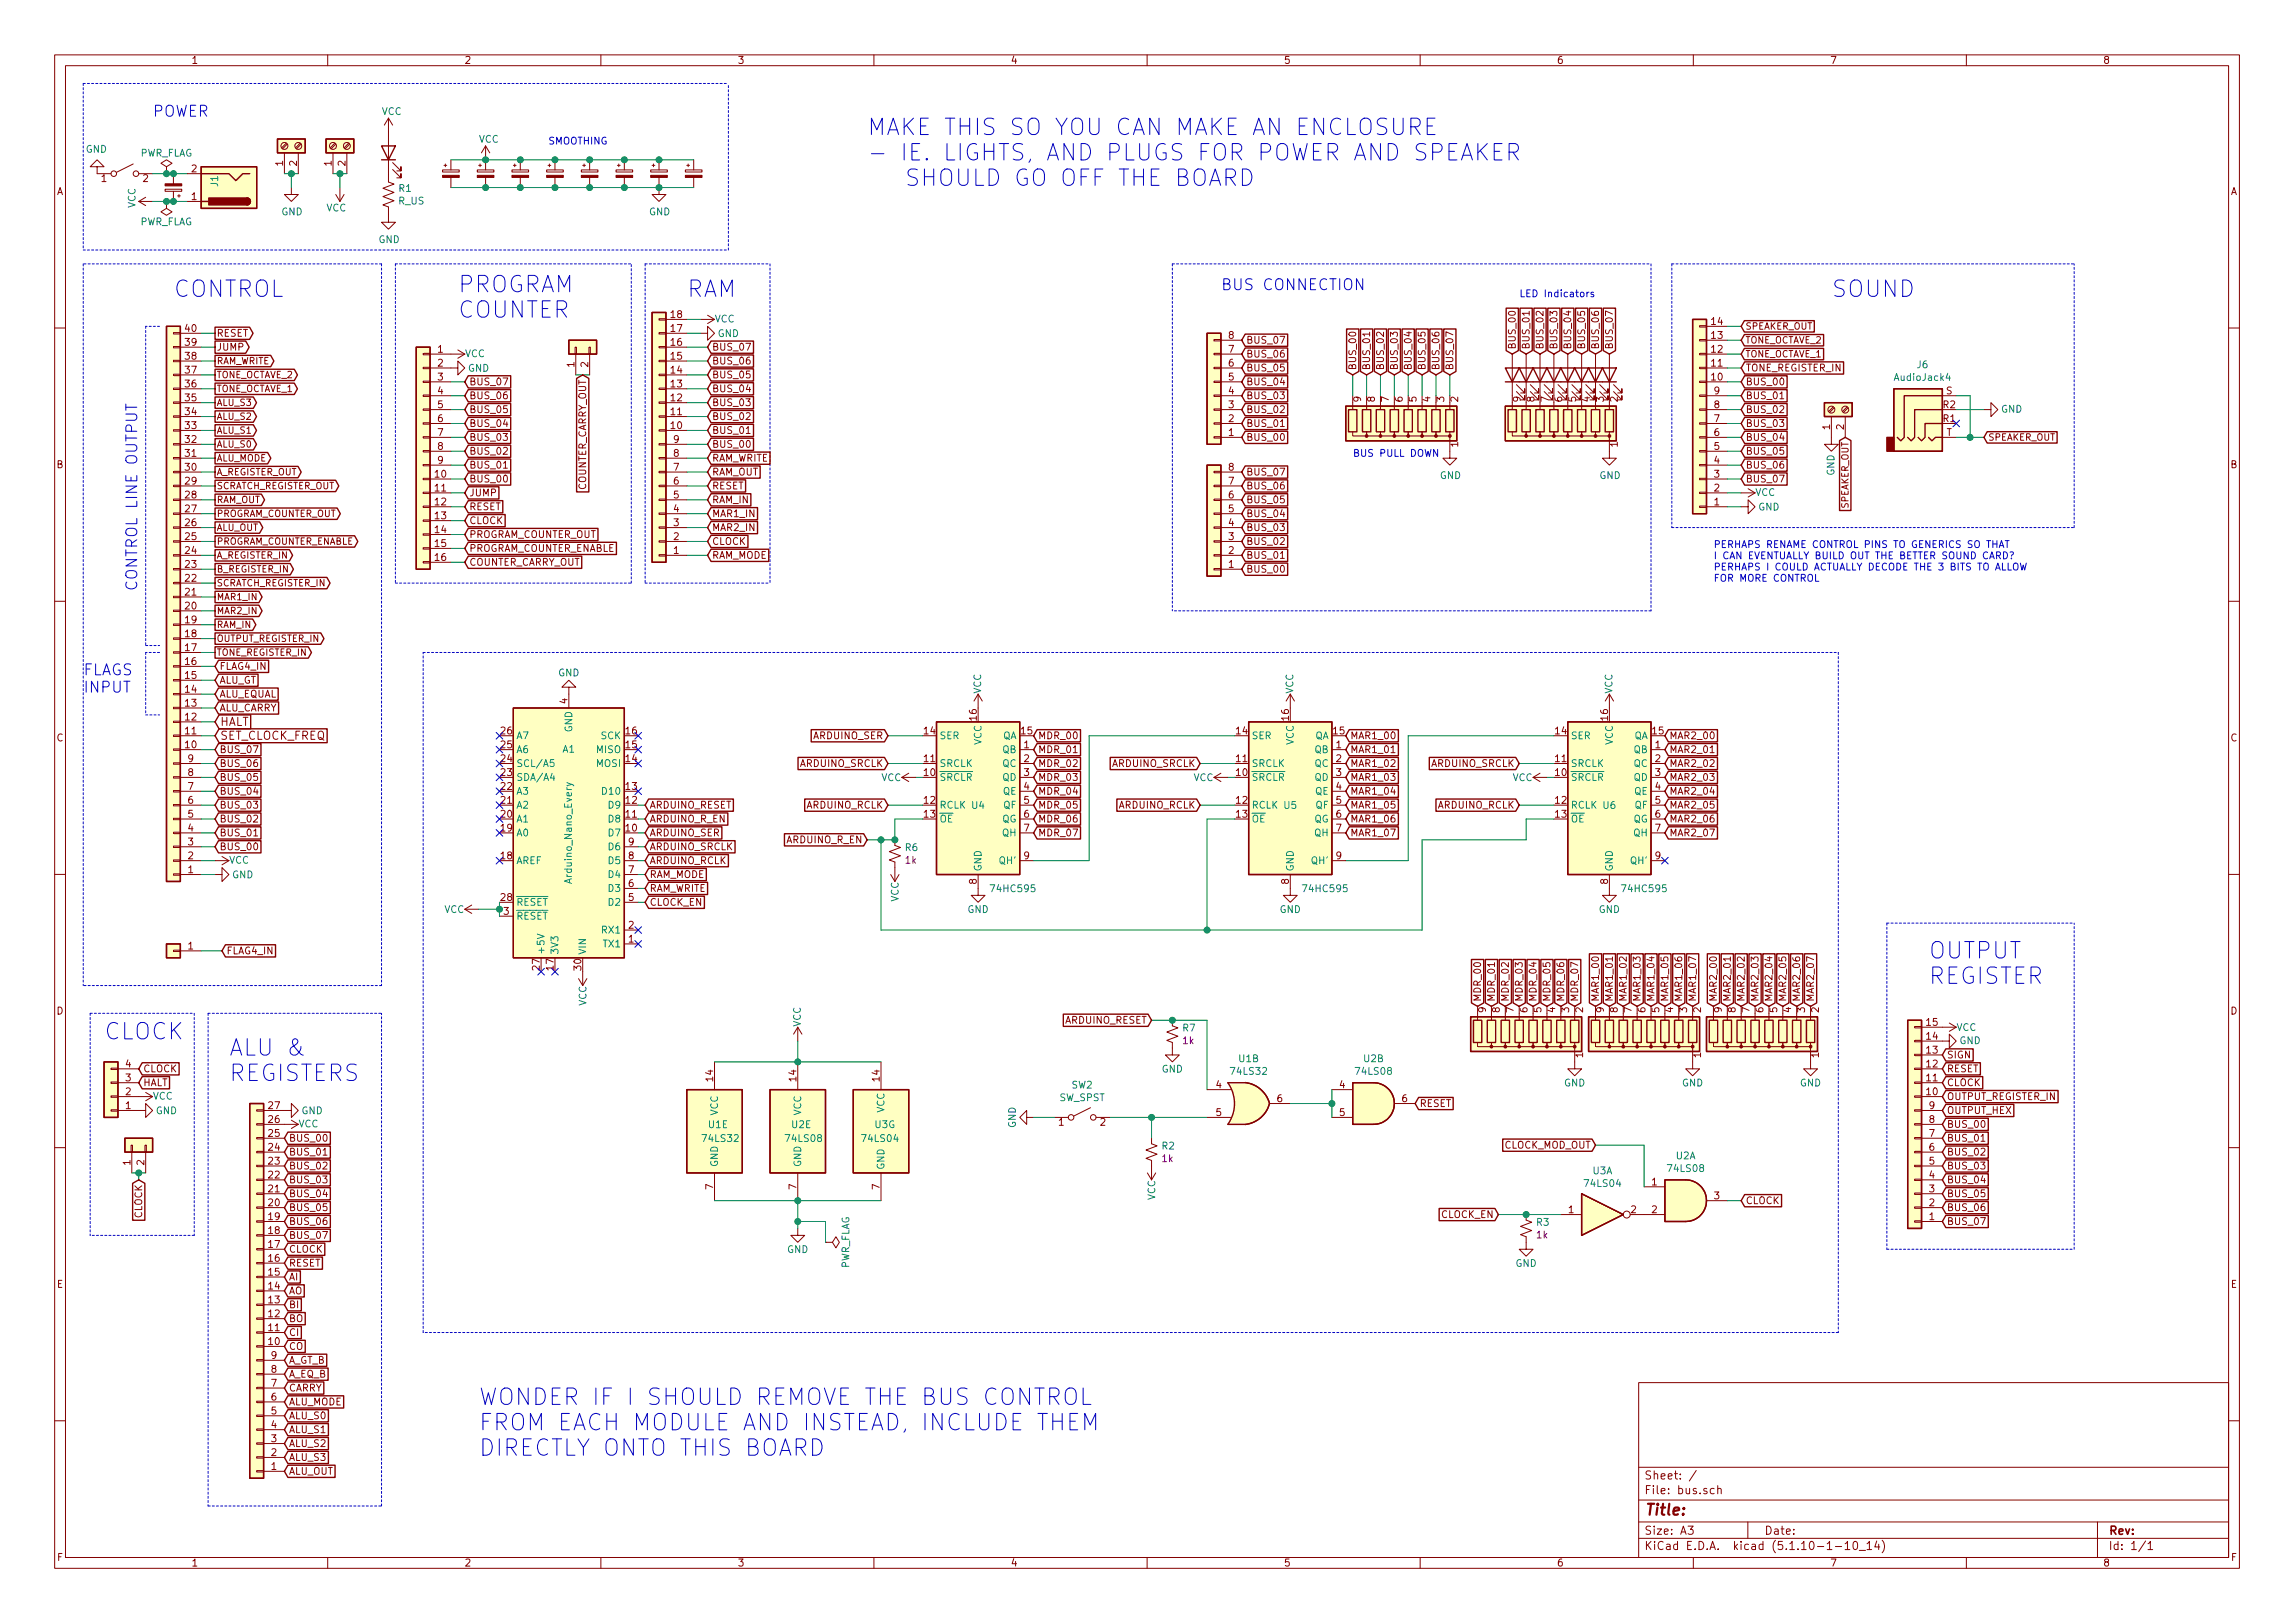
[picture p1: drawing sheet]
<svg xmlns="http://www.w3.org/2000/svg" width="420mm" height="297mm" viewBox="0 0 420 297" stroke-linecap="round" stroke-linejoin="round" font-family="sans-serif">
<defs><g id="words">
<g font-size="4.2" fill="#0000c2">
<text x="158.7" y="24.8">MAKE THIS SO YOU CAN MAKE AN ENCLOSURE</text>
<text x="158.7" y="29.4">- IE. LIGHTS, AND PLUGS FOR POWER AND SPEAKER</text>
<text x="162.2" y="34.1">SHOULD GO OFF THE BOARD</text>
<text x="83.8" y="53.6">PROGRAM</text>
<text x="31.7" y="54.4">CONTROL</text>
<text x="83.8" y="58.2">COUNTER</text>
<text x="125.7" y="54.4">RAM</text>
<text x="335.3" y="54.4">SOUND</text>
<text x="353.1" y="175.5">OUTPUT</text>
<text x="353.1" y="180.1">REGISTER</text>
<text x="19" y="190.3">CLOCK</text>
<text x="41.9" y="193.3">ALU &amp;</text>
<text x="41.9" y="197.9">REGISTERS</text>
<text x="87.6" y="257.2">WONDER IF I SHOULD REMOVE THE BUS CONTROL</text>
<text x="87.6" y="261.8">FROM EACH MODULE AND INSTEAD, INCLUDE THEM</text>
<text x="87.6" y="266.5">DIRECTLY ONTO THIS BOARD</text>
</g>
<g font-size="2.8" fill="#0000c2">
<text x="27.9" y="21.4">POWER</text>
<text x="223.5" y="53.1">BUS CONNECTION</text>
<text x="25.1" y="106.9" transform="rotate(-90 25.1 106.9)">CONTROL LINE OUTPUT</text>
<text x="15.2" y="123.6">FLAGS</text>
<text x="15.2" y="126.8">INPUT</text>
</g>
<text font-size="2.8" fill="#840000" x="301" y="277.3">Title:</text>
<g font-size="2.1" fill="#840000">
<text x="40.3" y="135.4">SET_CLOCK_FREQ</text>
<text x="40.3" y="132.9">HALT</text>
<text x="301" y="273.5">File: bus.sch</text>
<text x="301" y="270.8">Sheet: /</text>
<text x="301" y="280.9">Size: A3</text>
<text x="323" y="280.9">Date:</text>
<text x="386" y="280.9">Rev:</text>
<text x="301" y="283.7">KiCad E.D.A. kicad (5.1.10-1-10_14)</text>
<text x="386" y="283.7">Id: 1/1</text>
</g>
<g font-size="1.8" fill="#840000">
<text x="35" y="11.7">1</text>
<text x="85" y="11.7">2</text>
<text x="135" y="11.7">3</text>
<text x="185" y="11.7">4</text>
<text x="235" y="11.7">5</text>
<text x="285" y="11.7">6</text>
<text x="335" y="11.7">7</text>
<text x="385" y="11.7">8</text>
<text x="10.4" y="35.7">A</text>
<text x="18.6" y="33.3">1</text>
<text x="26.2" y="33.3">2</text>
<text x="35.1" y="31.5">2</text>
<text x="51.8" y="30.4" transform="rotate(-90 51.8 30.4)">1</text>
<text x="54.4" y="30.4" transform="rotate(-90 54.4 30.4)">2</text>
<text x="60.7" y="30.4" transform="rotate(-90 60.7 30.4)">1</text>
<text x="63.2" y="30.4" transform="rotate(-90 63.2 30.4)">2</text>
<text x="408.4" y="35.7">A</text>
<text x="35.1" y="36.6">1</text>
<text x="122.9" y="58.2">18</text>
<text x="313.4" y="59.5">14</text>
<text x="34" y="65.8">38</text>
<text x="34" y="63.3">39</text>
<text x="34" y="60.7">40</text>
<text x="39.6" y="61.6">RESET</text>
<text x="39.6" y="64.2">JUMP</text>
<text x="80.2" y="64.6">1</text>
<text x="122.9" y="65.8">15</text>
<text x="122.9" y="63.3">16</text>
<text x="122.9" y="60.7">17</text>
<text x="130.3" y="64.2">BUS_07</text>
<text x="224.9" y="64.6">7</text>
<text x="224.9" y="62">8</text>
<text x="228.1" y="62.9">BUS_07</text>
<text x="228.1" y="65.4">BUS_06</text>
<text x="277.5" y="64" transform="rotate(-90 277.5 64)">BUS_00</text>
<text x="280" y="64" transform="rotate(-90 280 64)">BUS_01</text>
<text x="282.6" y="64" transform="rotate(-90 282.6 64)">BUS_02</text>
<text x="285.1" y="64" transform="rotate(-90 285.1 64)">BUS_03</text>
<text x="287.7" y="64" transform="rotate(-90 287.7 64)">BUS_04</text>
<text x="290.2" y="64" transform="rotate(-90 290.2 64)">BUS_05</text>
<text x="292.7" y="64" transform="rotate(-90 292.7 64)">BUS_06</text>
<text x="295.3" y="64" transform="rotate(-90 295.3 64)">BUS_07</text>
<text x="313.4" y="64.6">12</text>
<text x="313.4" y="62">13</text>
<text x="34" y="70.9">36</text>
<text x="34" y="68.4">37</text>
<text x="80.2" y="67.1">2</text>
<text x="80.2" y="69.6">3</text>
<text x="85.9" y="70.5">BUS_07</text>
<text x="105.2" y="67.2" transform="rotate(-90 105.2 67.2)">1</text>
<text x="107.7" y="67.2" transform="rotate(-90 107.7 67.2)">2</text>
<text x="122.9" y="70.9">13</text>
<text x="122.9" y="68.4">14</text>
<text x="130.3" y="66.7">BUS_06</text>
<text x="130.3" y="69.3">BUS_05</text>
<text x="130.3" y="71.8">BUS_04</text>
<text x="224.9" y="69.6">5</text>
<text x="224.9" y="67.1">6</text>
<text x="228.1" y="68">BUS_05</text>
<text x="228.1" y="70.5">BUS_04</text>
<text x="248.3" y="67.8" transform="rotate(-90 248.3 67.8)">BUS_00</text>
<text x="250.8" y="67.8" transform="rotate(-90 250.8 67.8)">BUS_01</text>
<text x="253.4" y="67.8" transform="rotate(-90 253.4 67.8)">BUS_02</text>
<text x="255.9" y="67.8" transform="rotate(-90 255.9 67.8)">BUS_03</text>
<text x="258.4" y="67.8" transform="rotate(-90 258.4 67.8)">BUS_04</text>
<text x="261" y="67.8" transform="rotate(-90 261 67.8)">BUS_05</text>
<text x="263.5" y="67.8" transform="rotate(-90 263.5 67.8)">BUS_06</text>
<text x="266.1" y="67.8" transform="rotate(-90 266.1 67.8)">BUS_07</text>
<text x="313.4" y="69.6">10</text>
<text x="313.4" y="67.1">11</text>
<text x="319.6" y="70.5">BUS_00</text>
<text x="319.6" y="68">TONE_REGISTER_IN</text>
<text x="34" y="76">34</text>
<text x="34" y="73.4">35</text>
<text x="80.2" y="72.2">4</text>
<text x="80.2" y="74.7">5</text>
<text x="80.2" y="77.3">6</text>
<text x="85.9" y="73.1">BUS_06</text>
<text x="85.9" y="75.6">BUS_05</text>
<text x="122.9" y="76">11</text>
<text x="122.9" y="73.4">12</text>
<text x="130.3" y="74.3">BUS_03</text>
<text x="130.3" y="76.9">BUS_02</text>
<text x="224.9" y="77.3">2</text>
<text x="224.9" y="74.7">3</text>
<text x="224.9" y="72.2">4</text>
<text x="228.1" y="73.1">BUS_03</text>
<text x="228.1" y="75.6">BUS_02</text>
<text x="249.2" y="73.5" transform="rotate(-90 249.2 73.5)">9</text>
<text x="251.7" y="73.5" transform="rotate(-90 251.7 73.5)">8</text>
<text x="254.3" y="73.5" transform="rotate(-90 254.3 73.5)">7</text>
<text x="256.8" y="73.5" transform="rotate(-90 256.8 73.5)">6</text>
<text x="259.3" y="73.5" transform="rotate(-90 259.3 73.5)">5</text>
<text x="261.9" y="73.5" transform="rotate(-90 261.9 73.5)">4</text>
<text x="264.4" y="73.5" transform="rotate(-90 264.4 73.5)">3</text>
<text x="267" y="73.5" transform="rotate(-90 267 73.5)">2</text>
<text x="278.4" y="73.5" transform="rotate(-90 278.4 73.5)">9</text>
<text x="280.9" y="73.5" transform="rotate(-90 280.9 73.5)">8</text>
<text x="283.5" y="73.5" transform="rotate(-90 283.5 73.5)">7</text>
<text x="286" y="73.5" transform="rotate(-90 286 73.5)">6</text>
<text x="288.5" y="73.5" transform="rotate(-90 288.5 73.5)">5</text>
<text x="291.1" y="73.5" transform="rotate(-90 291.1 73.5)">4</text>
<text x="293.6" y="73.5" transform="rotate(-90 293.6 73.5)">3</text>
<text x="296.2" y="73.5" transform="rotate(-90 296.2 73.5)">2</text>
<text x="313.8" y="77.3">7</text>
<text x="313.8" y="74.7">8</text>
<text x="313.8" y="72.2">9</text>
<text x="319.6" y="75.6">BUS_02</text>
<text x="319.6" y="73.1">BUS_01</text>
<text x="355.8" y="77.3">R1</text>
<text x="355.8" y="74.7">R2</text>
<text x="356.3" y="72.2">S</text>
<text x="34" y="83.6">31</text>
<text x="34" y="81.1">32</text>
<text x="34" y="78.5">33</text>
<text x="80.2" y="79.8">7</text>
<text x="80.2" y="82.3">8</text>
<text x="85.9" y="78.1">BUS_04</text>
<text x="85.9" y="80.7">BUS_03</text>
<text x="85.9" y="83.2">BUS_02</text>
<text x="122.9" y="78.5">10</text>
<text x="123.3" y="83.6">8</text>
<text x="123.3" y="81.1">9</text>
<text x="130.3" y="82">BUS_00</text>
<text x="130.3" y="79.4">BUS_01</text>
<text x="224.9" y="79.8">1</text>
<text x="228.1" y="80.7">BUS_00</text>
<text x="228.1" y="78.1">BUS_01</text>
<text x="267" y="81.8" transform="rotate(-90 267 81.8)">1</text>
<text x="296.2" y="81.8" transform="rotate(-90 296.2 81.8)">1</text>
<text x="313.8" y="82.3">5</text>
<text x="313.8" y="79.8">6</text>
<text x="319.6" y="83.2">BUS_05</text>
<text x="319.6" y="80.7">BUS_04</text>
<text x="319.6" y="78.1">BUS_03</text>
<text x="335" y="78.6" transform="rotate(-90 335 78.6)">1</text>
<text x="337.6" y="78.6" transform="rotate(-90 337.6 78.6)">2</text>
<text x="356.3" y="79.8">T</text>
<text x="10.4" y="85.7">B</text>
<text x="34" y="88.7">29</text>
<text x="34" y="86.1">30</text>
<text x="79.7" y="87.4">10</text>
<text x="79.7" y="90">11</text>
<text x="80.2" y="84.9">9</text>
<text x="85.9" y="88.3">BUS_00</text>
<text x="85.9" y="85.8">BUS_01</text>
<text x="123.3" y="88.7">6</text>
<text x="123.3" y="86.1">7</text>
<text x="130.3" y="84.5">RAM_WRITE</text>
<text x="130.3" y="87">RAM_OUT</text>
<text x="130.3" y="89.6">RESET</text>
<text x="224.9" y="88.7">7</text>
<text x="224.9" y="86.1">8</text>
<text x="228.1" y="89.6">BUS_06</text>
<text x="228.1" y="87">BUS_07</text>
<text x="313.8" y="90">2</text>
<text x="313.8" y="87.4">3</text>
<text x="313.8" y="84.9">4</text>
<text x="319.6" y="88.3">BUS_07</text>
<text x="319.6" y="85.8">BUS_06</text>
<text x="408.4" y="85.7">B</text>
<text x="34" y="93.8">27</text>
<text x="34" y="91.2">28</text>
<text x="79.7" y="92.5">12</text>
<text x="79.7" y="95">13</text>
<text x="85.9" y="95.9">CLOCK</text>
<text x="85.9" y="93.4">RESET</text>
<text x="85.9" y="90.8">JUMP</text>
<text x="107.3" y="90.1" transform="rotate(-90 107.3 90.1)">COUNTER_CARRY_OUT</text>
<text x="123.3" y="93.8">4</text>
<text x="123.3" y="91.2">5</text>
<text x="130.3" y="92.1">RAM_IN</text>
<text x="130.3" y="94.7">MAR1_IN</text>
<text x="224.9" y="93.8">5</text>
<text x="224.9" y="91.2">6</text>
<text x="228.1" y="94.7">BUS_04</text>
<text x="228.1" y="92.1">BUS_05</text>
<text x="313.8" y="92.5">1</text>
<text x="34" y="101.4">24</text>
<text x="34" y="98.8">25</text>
<text x="34" y="96.3">26</text>
<text x="79.7" y="97.6">14</text>
<text x="79.7" y="100.1">15</text>
<text x="85.9" y="98.5">PROGRAM_COUNTER_OUT</text>
<text x="85.9" y="101">PROGRAM_COUNTER_ENABLE</text>
<text x="123.3" y="101.4">1</text>
<text x="123.3" y="98.8">2</text>
<text x="123.3" y="96.3">3</text>
<text x="130.3" y="97.2">MAR2_IN</text>
<text x="130.3" y="99.7">CLOCK</text>
<text x="224.9" y="101.4">2</text>
<text x="224.9" y="98.8">3</text>
<text x="224.9" y="96.3">4</text>
<text x="228.1" y="99.7">BUS_02</text>
<text x="228.1" y="97.2">BUS_03</text>
<text x="34" y="106.5">22</text>
<text x="34" y="103.9">23</text>
<text x="79.7" y="102.7">16</text>
<text x="85.9" y="103.5">COUNTER_CARRY_OUT</text>
<text x="130.3" y="102.3">RAM_MODE</text>
<text x="224.9" y="103.9">1</text>
<text x="228.1" y="102.3">BUS_01</text>
<text x="228.1" y="104.8">BUS_00</text>
<text x="34" y="111.5">20</text>
<text x="34" y="109">21</text>
<text x="34" y="119.2">17</text>
<text x="34" y="116.6">18</text>
<text x="34" y="114.1">19</text>
<text x="34" y="124.2">15</text>
<text x="34" y="121.7">16</text>
<text x="40.2" y="125.1">ALU_GT</text>
<text x="40.2" y="122.6">FLAG4_IN</text>
<text x="34" y="131.9">12</text>
<text x="34" y="129.3">13</text>
<text x="34" y="126.8">14</text>
<text x="40.2" y="130.2">ALU_CARRY</text>
<text x="40.2" y="127.7">ALU_EQUAL</text>
<text x="103.9" y="128.8" transform="rotate(-90 103.9 128.8)">4</text>
<text x="178.8" y="131.8" transform="rotate(-90 178.8 131.8)">16</text>
<text x="236" y="131.8" transform="rotate(-90 236 131.8)">16</text>
<text x="294.4" y="131.8" transform="rotate(-90 294.4 131.8)">16</text>
<text x="10.4" y="135.7">C</text>
<text x="34" y="136.9">10</text>
<text x="34" y="134.4">11</text>
<text x="40.2" y="137.8">BUS_07</text>
<text x="91.7" y="136.9">25</text>
<text x="91.7" y="134.4">26</text>
<text x="114.6" y="136.9">15</text>
<text x="114.6" y="134.4">16</text>
<text x="148.9" y="135.3">ARDUINO_SER</text>
<text x="169.2" y="134.4">14</text>
<text x="187" y="134.4">15</text>
<text x="187.5" y="136.9">1</text>
<text x="190" y="135.3">MDR_00</text>
<text x="190" y="137.8">MDR_01</text>
<text x="226.4" y="134.4">14</text>
<text x="244.1" y="134.4">15</text>
<text x="244.6" y="136.9">1</text>
<text x="247.2" y="135.3">MAR1_00</text>
<text x="247.2" y="137.8">MAR1_01</text>
<text x="284.8" y="134.4">14</text>
<text x="302.6" y="134.4">15</text>
<text x="303" y="136.9">1</text>
<text x="305.6" y="137.8">MAR2_01</text>
<text x="305.6" y="135.3">MAR2_00</text>
<text x="408.4" y="135.7">C</text>
<text x="34.4" y="142">8</text>
<text x="34.4" y="139.5">9</text>
<text x="40.2" y="142.9">BUS_05</text>
<text x="40.2" y="140.4">BUS_06</text>
<text x="91.7" y="142">23</text>
<text x="91.7" y="139.5">24</text>
<text x="114.6" y="139.5">14</text>
<text x="146.5" y="140.4">ARDUINO_SRCLK</text>
<text x="169.2" y="142">10</text>
<text x="169.2" y="139.5">11</text>
<text x="187.5" y="139.5">2</text>
<text x="187.5" y="142">3</text>
<text x="190" y="140.4">MDR_02</text>
<text x="190" y="142.9">MDR_03</text>
<text x="203.6" y="140.4">ARDUINO_SRCLK</text>
<text x="226.4" y="142">10</text>
<text x="226.4" y="139.5">11</text>
<text x="244.6" y="139.5">2</text>
<text x="244.6" y="142">3</text>
<text x="247.2" y="140.4">MAR1_02</text>
<text x="247.2" y="142.9">MAR1_03</text>
<text x="262" y="140.4">ARDUINO_SRCLK</text>
<text x="284.8" y="142">10</text>
<text x="284.8" y="139.5">11</text>
<text x="303" y="139.5">2</text>
<text x="303" y="142">3</text>
<text x="305.6" y="142.9">MAR2_03</text>
<text x="305.6" y="140.4">MAR2_02</text>
<text x="34.4" y="149.6">5</text>
<text x="34.4" y="147.1">6</text>
<text x="34.4" y="144.6">7</text>
<text x="40.2" y="148">BUS_03</text>
<text x="40.2" y="145.5">BUS_04</text>
<text x="91.7" y="149.6">20</text>
<text x="91.7" y="147.1">21</text>
<text x="91.7" y="144.6">22</text>
<text x="114.6" y="149.6">11</text>
<text x="114.6" y="147.1">12</text>
<text x="114.6" y="144.6">13</text>
<text x="118.9" y="148">ARDUINO_RESET</text>
<text x="147.6" y="148">ARDUINO_RCLK</text>
<text x="169.2" y="147.1">12</text>
<text x="169.2" y="149.6">13</text>
<text x="187.5" y="144.6">4</text>
<text x="187.5" y="147.1">5</text>
<text x="187.5" y="149.6">6</text>
<text x="190" y="145.5">MDR_04</text>
<text x="190" y="148">MDR_05</text>
<text x="204.8" y="148">ARDUINO_RCLK</text>
<text x="226.4" y="147.1">12</text>
<text x="226.4" y="149.6">13</text>
<text x="244.6" y="144.6">4</text>
<text x="244.6" y="147.1">5</text>
<text x="244.6" y="149.6">6</text>
<text x="247.2" y="145.5">MAR1_04</text>
<text x="247.2" y="148">MAR1_05</text>
<text x="263.2" y="148">ARDUINO_RCLK</text>
<text x="284.8" y="147.1">12</text>
<text x="284.8" y="149.6">13</text>
<text x="303" y="144.6">4</text>
<text x="303" y="147.1">5</text>
<text x="303" y="149.6">6</text>
<text x="305.6" y="148">MAR2_05</text>
<text x="305.6" y="145.5">MAR2_04</text>
<text x="34.4" y="154.7">3</text>
<text x="34.4" y="152.2">4</text>
<text x="40.2" y="153.1">BUS_01</text>
<text x="40.2" y="150.5">BUS_02</text>
<text x="40.2" y="155.6">BUS_00</text>
<text x="91.7" y="152.2">19</text>
<text x="114.6" y="152.2">10</text>
<text x="115.1" y="154.7">9</text>
<text x="118.9" y="150.5">ARDUINO_R_EN</text>
<text x="118.9" y="153.1">ARDUINO_SER</text>
<text x="118.9" y="155.6">ARDUINO_SRCLK</text>
<text x="144" y="154.3">ARDUINO_R_EN</text>
<text x="187.5" y="152.2">7</text>
<text x="190" y="150.5">MDR_06</text>
<text x="190" y="153.1">MDR_07</text>
<text x="244.6" y="152.2">7</text>
<text x="247.2" y="150.5">MAR1_06</text>
<text x="247.2" y="153.1">MAR1_07</text>
<text x="303" y="152.2">7</text>
<text x="305.6" y="153.1">MAR2_07</text>
<text x="305.6" y="150.5">MAR2_06</text>
<text x="34.4" y="159.8">1</text>
<text x="34.4" y="157.3">2</text>
<text x="91.7" y="157.3">18</text>
<text x="115.1" y="159.8">7</text>
<text x="115.1" y="157.3">8</text>
<text x="118.9" y="160.7">RAM_MODE</text>
<text x="118.9" y="158.2">ARDUINO_RCLK</text>
<text x="178.8" y="161.8" transform="rotate(-90 178.8 161.8)">8</text>
<text x="187.5" y="157.3">9</text>
<text x="236" y="161.8" transform="rotate(-90 236 161.8)">8</text>
<text x="244.6" y="157.3">9</text>
<text x="294.4" y="161.8" transform="rotate(-90 294.4 161.8)">8</text>
<text x="303" y="157.3">9</text>
<text x="91.7" y="164.9">28</text>
<text x="92.2" y="167.4">3</text>
<text x="115.1" y="164.9">5</text>
<text x="115.1" y="162.3">6</text>
<text x="118.9" y="163.2">RAM_WRITE</text>
<text x="118.9" y="165.8">CLOCK_EN</text>
<text x="34.4" y="173.8">1</text>
<text x="115.1" y="172.5">1</text>
<text x="115.1" y="170">2</text>
<text x="41.4" y="174.7">FLAG4_IN</text>
<text x="98.8" y="177.5" transform="rotate(-90 98.8 177.5)">27</text>
<text x="101.3" y="177.5" transform="rotate(-90 101.3 177.5)">17</text>
<text x="106.4" y="177.5" transform="rotate(-90 106.4 177.5)">30</text>
<text x="10.4" y="185.7">D</text>
<text x="271.1" y="183.4" transform="rotate(-90 271.1 183.4)">MDR_00</text>
<text x="272" y="185.3" transform="rotate(-90 272 185.3)">9</text>
<text x="273.7" y="183.4" transform="rotate(-90 273.7 183.4)">MDR_01</text>
<text x="274.6" y="185.3" transform="rotate(-90 274.6 185.3)">8</text>
<text x="276.2" y="183.4" transform="rotate(-90 276.2 183.4)">MDR_02</text>
<text x="277.1" y="185.3" transform="rotate(-90 277.1 185.3)">7</text>
<text x="278.8" y="183.4" transform="rotate(-90 278.8 183.4)">MDR_03</text>
<text x="279.7" y="185.3" transform="rotate(-90 279.7 185.3)">6</text>
<text x="281.3" y="183.4" transform="rotate(-90 281.3 183.4)">MDR_04</text>
<text x="282.2" y="185.3" transform="rotate(-90 282.2 185.3)">5</text>
<text x="283.8" y="183.4" transform="rotate(-90 283.8 183.4)">MDR_05</text>
<text x="284.7" y="185.3" transform="rotate(-90 284.7 185.3)">4</text>
<text x="286.4" y="183.4" transform="rotate(-90 286.4 183.4)">MDR_06</text>
<text x="287.3" y="185.3" transform="rotate(-90 287.3 185.3)">3</text>
<text x="288.9" y="183.4" transform="rotate(-90 288.9 183.4)">MDR_07</text>
<text x="289.8" y="185.3" transform="rotate(-90 289.8 185.3)">2</text>
<text x="292.7" y="183.4" transform="rotate(-90 292.7 183.4)">MAR1_00</text>
<text x="293.6" y="185.3" transform="rotate(-90 293.6 185.3)">9</text>
<text x="295.3" y="183.4" transform="rotate(-90 295.3 183.4)">MAR1_01</text>
<text x="296.2" y="185.3" transform="rotate(-90 296.2 185.3)">8</text>
<text x="297.8" y="183.4" transform="rotate(-90 297.8 183.4)">MAR1_02</text>
<text x="298.7" y="185.3" transform="rotate(-90 298.7 185.3)">7</text>
<text x="300.4" y="183.4" transform="rotate(-90 300.4 183.4)">MAR1_03</text>
<text x="301.2" y="185.3" transform="rotate(-90 301.2 185.3)">6</text>
<text x="302.9" y="183.4" transform="rotate(-90 302.9 183.4)">MAR1_04</text>
<text x="303.8" y="185.3" transform="rotate(-90 303.8 185.3)">5</text>
<text x="305.4" y="183.4" transform="rotate(-90 305.4 183.4)">MAR1_05</text>
<text x="306.3" y="185.3" transform="rotate(-90 306.3 185.3)">4</text>
<text x="308" y="183.4" transform="rotate(-90 308 183.4)">MAR1_06</text>
<text x="308.9" y="185.3" transform="rotate(-90 308.9 185.3)">3</text>
<text x="310.5" y="183.4" transform="rotate(-90 310.5 183.4)">MAR1_07</text>
<text x="311.4" y="185.3" transform="rotate(-90 311.4 185.3)">2</text>
<text x="314.3" y="183.4" transform="rotate(-90 314.3 183.4)">MAR2_00</text>
<text x="315.2" y="185.3" transform="rotate(-90 315.2 185.3)">9</text>
<text x="316.9" y="183.4" transform="rotate(-90 316.9 183.4)">MAR2_01</text>
<text x="317.8" y="185.3" transform="rotate(-90 317.8 185.3)">8</text>
<text x="319.4" y="183.4" transform="rotate(-90 319.4 183.4)">MAR2_02</text>
<text x="320.3" y="185.3" transform="rotate(-90 320.3 185.3)">7</text>
<text x="321.9" y="183.4" transform="rotate(-90 321.9 183.4)">MAR2_03</text>
<text x="322.8" y="185.3" transform="rotate(-90 322.8 185.3)">6</text>
<text x="324.5" y="183.4" transform="rotate(-90 324.5 183.4)">MAR2_04</text>
<text x="325.4" y="185.3" transform="rotate(-90 325.4 185.3)">5</text>
<text x="327" y="183.4" transform="rotate(-90 327 183.4)">MAR2_05</text>
<text x="327.9" y="185.3" transform="rotate(-90 327.9 185.3)">4</text>
<text x="329.6" y="183.4" transform="rotate(-90 329.6 183.4)">MAR2_06</text>
<text x="330.5" y="185.3" transform="rotate(-90 330.5 185.3)">3</text>
<text x="332.1" y="183.4" transform="rotate(-90 332.1 183.4)">MAR2_07</text>
<text x="333" y="185.3" transform="rotate(-90 333 185.3)">2</text>
<text x="408.4" y="185.7">D</text>
<text x="194.9" y="187.4">ARDUINO_RESET</text>
<text x="352.7" y="190.3">14</text>
<text x="352.7" y="187.7">15</text>
<text x="23" y="197.9">3</text>
<text x="23" y="195.4">4</text>
<text x="26.2" y="196.3">CLOCK</text>
<text x="130.6" y="197.9" transform="rotate(-90 130.6 197.9)">14</text>
<text x="145.8" y="197.9" transform="rotate(-90 145.8 197.9)">14</text>
<text x="161" y="197.9" transform="rotate(-90 161 197.9)">14</text>
<text x="289.8" y="193.6" transform="rotate(-90 289.8 193.6)">1</text>
<text x="311.4" y="193.6" transform="rotate(-90 311.4 193.6)">1</text>
<text x="333" y="193.6" transform="rotate(-90 333 193.6)">1</text>
<text x="352.7" y="197.9">11</text>
<text x="352.7" y="195.4">12</text>
<text x="352.7" y="192.8">13</text>
<text x="356.4" y="193.7">SIGN</text>
<text x="356.4" y="196.3">RESET</text>
<text x="23" y="203">1</text>
<text x="23" y="200.4">2</text>
<text x="26.2" y="198.8">HALT</text>
<text x="49.2" y="203">27</text>
<text x="222.7" y="199.2">4</text>
<text x="233.8" y="201.7">6</text>
<text x="245.3" y="199.2">4</text>
<text x="256.7" y="201.7">6</text>
<text x="259.9" y="202.6">RESET</text>
<text x="352.7" y="200.4">10</text>
<text x="353.2" y="203">9</text>
<text x="356.4" y="198.8">CLOCK</text>
<text x="356.4" y="201.3">OUTPUT_REGISTER_IN</text>
<text x="356.4" y="203.9">OUTPUT_HEX</text>
<text x="49.2" y="208.1">25</text>
<text x="49.2" y="205.5">26</text>
<text x="52.9" y="209">BUS_00</text>
<text x="193.8" y="206">1</text>
<text x="201.4" y="206">2</text>
<text x="222.7" y="204.3">5</text>
<text x="245.3" y="204.3">5</text>
<text x="353.2" y="208.1">7</text>
<text x="353.2" y="205.5">8</text>
<text x="356.4" y="209">BUS_01</text>
<text x="356.4" y="206.4">BUS_00</text>
<text x="23.9" y="213.2" transform="rotate(-90 23.9 213.2)">1</text>
<text x="26.4" y="213.2" transform="rotate(-90 26.4 213.2)">2</text>
<text x="49.2" y="215.7">22</text>
<text x="49.2" y="213.1">23</text>
<text x="49.2" y="210.6">24</text>
<text x="52.9" y="214">BUS_02</text>
<text x="52.9" y="211.5">BUS_01</text>
<text x="275.2" y="210.2">CLOCK_MOD_OUT</text>
<text x="353.2" y="215.7">4</text>
<text x="353.2" y="213.1">5</text>
<text x="353.2" y="210.6">6</text>
<text x="356.4" y="211.5">BUS_02</text>
<text x="356.4" y="214">BUS_03</text>
<text x="49.2" y="220.8">20</text>
<text x="49.2" y="218.2">21</text>
<text x="52.9" y="221.7">BUS_05</text>
<text x="52.9" y="219.1">BUS_04</text>
<text x="52.9" y="216.6">BUS_03</text>
<text x="130.6" y="217.7" transform="rotate(-90 130.6 217.7)">7</text>
<text x="145.8" y="217.7" transform="rotate(-90 145.8 217.7)">7</text>
<text x="161" y="217.7" transform="rotate(-90 161 217.7)">7</text>
<text x="302.4" y="217">1</text>
<text x="313.8" y="219.5">3</text>
<text x="319.6" y="220.4">CLOCK</text>
<text x="353.2" y="220.8">2</text>
<text x="353.2" y="218.2">3</text>
<text x="356.4" y="216.6">BUS_04</text>
<text x="356.4" y="219.1">BUS_05</text>
<text x="356.4" y="221.7">BUS_06</text>
<text x="26" y="223" transform="rotate(-90 26 223)">CLOCK</text>
<text x="49.2" y="225.8">18</text>
<text x="49.2" y="223.3">19</text>
<text x="52.9" y="226.7">BUS_07</text>
<text x="52.9" y="224.2">BUS_06</text>
<text x="263.8" y="222.9">CLOCK_EN</text>
<text x="287.2" y="222">1</text>
<text x="298.6" y="222">2</text>
<text x="302.4" y="222">2</text>
<text x="353.2" y="223.3">1</text>
<text x="356.4" y="224.2">BUS_07</text>
<text x="49.2" y="233.5">15</text>
<text x="49.2" y="230.9">16</text>
<text x="49.2" y="228.4">17</text>
<text x="52.9" y="229.3">CLOCK</text>
<text x="52.9" y="231.8">RESET</text>
<text x="10.4" y="235.7">E</text>
<text x="49.2" y="238.5">13</text>
<text x="49.2" y="236">14</text>
<text x="52.9" y="236.9">AO</text>
<text x="52.9" y="234.4">AI</text>
<text x="52.9" y="239.4">BI</text>
<text x="408.4" y="235.7">E</text>
<text x="49.2" y="243.6">11</text>
<text x="49.2" y="241.1">12</text>
<text x="52.9" y="244.5">CI</text>
<text x="52.9" y="242">BO</text>
<text x="49.2" y="246.2">10</text>
<text x="49.7" y="251.2">8</text>
<text x="49.7" y="248.7">9</text>
<text x="52.9" y="247.1">CO</text>
<text x="52.9" y="249.6">A_GT_B</text>
<text x="49.7" y="256.3">6</text>
<text x="49.7" y="253.8">7</text>
<text x="52.9" y="252.1">A_EQ_B</text>
<text x="52.9" y="254.7">CARRY</text>
<text x="52.9" y="257.2">ALU_MODE</text>
<text x="49.7" y="263.9">3</text>
<text x="49.7" y="261.4">4</text>
<text x="49.7" y="258.9">5</text>
<text x="52.9" y="259.8">ALU_S0</text>
<text x="52.9" y="262.3">ALU_S1</text>
<text x="49.7" y="269">1</text>
<text x="49.7" y="266.5">2</text>
<text x="52.9" y="264.8">ALU_S2</text>
<text x="52.9" y="267.4">ALU_S3</text>
<text x="52.9" y="269.9">ALU_OUT</text>
<text x="10.5" y="285.7">F</text>
<text x="35" y="286.7">1</text>
<text x="85" y="286.7">2</text>
<text x="135" y="286.7">3</text>
<text x="185" y="286.7">4</text>
<text x="235" y="286.7">5</text>
<text x="285" y="286.7">6</text>
<text x="335" y="286.7">7</text>
<text x="385" y="286.7">8</text>
<text x="408.5" y="285.7">F</text>
</g>
<g font-size="1.8" fill="#008484">
<text x="69.9" y="21">VCC</text>
<text x="15.7" y="28">GND</text>
<text x="25.5" y="28.7">PWR_FLAG</text>
<text x="87.7" y="26.1">VCC</text>
<text x="39.9" y="34.1" transform="rotate(-90 39.9 34.1)">J1</text>
<text x="73.1" y="35.1">R1</text>
<text x="24.8" y="38.1" transform="rotate(-90 24.8 38.1)">VCC</text>
<text x="25.5" y="41.2">PWR_FLAG</text>
<text x="51.5" y="39.4">GND</text>
<text x="59.7" y="38.7">VCC</text>
<text x="72.9" y="37.4">R_US</text>
<text x="118.8" y="39.4">GND</text>
<text x="69.3" y="44.5">GND</text>
<text x="130.8" y="59">VCC</text>
<text x="85.1" y="65.4">VCC</text>
<text x="131.4" y="61.7">GND</text>
<text x="85.7" y="68">GND</text>
<text x="347" y="69.7">AudioJack4</text>
<text x="351" y="67.4">J6</text>
<text x="366.3" y="75.5">GND</text>
<text x="263.6" y="87.7">GND</text>
<text x="292.8" y="87.7">GND</text>
<text x="335.8" y="87.1" transform="rotate(-90 335.8 87.1)">GND</text>
<text x="321.3" y="90.8">VCC</text>
<text x="321.9" y="93.4">GND</text>
<text x="102.2" y="123.8">GND</text>
<text x="179.6" y="127" transform="rotate(-90 179.6 127)">VCC</text>
<text x="236.8" y="127" transform="rotate(-90 236.8 127)">VCC</text>
<text x="295.2" y="127" transform="rotate(-90 295.2 127)">VCC</text>
<text x="94.5" y="137.8">A6</text>
<text x="94.5" y="135.3">A7</text>
<text x="103" y="137.8">A1</text>
<text x="104.8" y="134" transform="rotate(-90 104.8 134)">GND</text>
<text x="109.3" y="137.8">MISO</text>
<text x="110.1" y="135.3">SCK</text>
<text x="172" y="135.3">SER</text>
<text x="179.7" y="136.4" transform="rotate(-90 179.7 136.4)">VCC</text>
<text x="183.5" y="137.8">QB</text>
<text x="183.5" y="135.3">QA</text>
<text x="229.1" y="135.3">SER</text>
<text x="236.9" y="136.4" transform="rotate(-90 236.9 136.4)">VCC</text>
<text x="240.7" y="137.8">QB</text>
<text x="240.7" y="135.3">QA</text>
<text x="287.5" y="135.3">SER</text>
<text x="295.3" y="136.4" transform="rotate(-90 295.3 136.4)">VCC</text>
<text x="299.1" y="137.8">QB</text>
<text x="299.1" y="135.3">QA</text>
<text x="94.5" y="142.9">SDA/A4</text>
<text x="94.5" y="140.4">SCL/A5</text>
<text x="109.3" y="140.4">MOSI</text>
<text x="161.3" y="143">VCC</text>
<text x="172" y="142.9">SRCLR</text>
<text x="172" y="140.4">SRCLK</text>
<text x="183.5" y="140.4">QC</text>
<text x="183.5" y="142.9">QD</text>
<text x="218.5" y="143">VCC</text>
<text x="229.1" y="142.9">SRCLR</text>
<text x="229.1" y="140.4">SRCLK</text>
<text x="240.7" y="140.4">QC</text>
<text x="240.7" y="142.9">QD</text>
<text x="276.9" y="143">VCC</text>
<text x="287.5" y="142.9">SRCLR</text>
<text x="287.5" y="140.4">SRCLK</text>
<text x="299.1" y="140.4">QC</text>
<text x="299.1" y="142.9">QD</text>
<text x="94.5" y="148">A2</text>
<text x="94.5" y="145.5">A3</text>
<text x="110.5" y="145.5">D10</text>
<text x="111.5" y="148">D9</text>
<text x="172" y="148">RCLK</text>
<text x="178" y="148">U4</text>
<text x="183.6" y="145.5">QE</text>
<text x="183.7" y="148">QF</text>
<text x="229.1" y="148">RCLK</text>
<text x="235.1" y="148">U5</text>
<text x="240.8" y="145.5">QE</text>
<text x="240.9" y="148">QF</text>
<text x="287.5" y="148">RCLK</text>
<text x="293.5" y="148">U6</text>
<text x="299.2" y="145.5">QE</text>
<text x="299.3" y="148">QF</text>
<text x="94.5" y="153.1">A0</text>
<text x="94.5" y="150.5">A1</text>
<text x="111.5" y="153.1">D7</text>
<text x="111.5" y="150.5">D8</text>
<text x="111.5" y="155.6">D6</text>
<text x="165.8" y="155.8">R6</text>
<text x="172" y="150.5">OE</text>
<text x="183.4" y="150.5">QG</text>
<text x="183.5" y="153.1">QH</text>
<text x="229.1" y="150.5">OE</text>
<text x="240.6" y="150.5">QG</text>
<text x="240.7" y="153.1">QH</text>
<text x="287.5" y="150.5">OE</text>
<text x="299" y="150.5">QG</text>
<text x="299.1" y="153.1">QH</text>
<text x="41.9" y="158.1">VCC</text>
<text x="42.5" y="160.7">GND</text>
<text x="94.5" y="158.2">AREF</text>
<text x="104.7" y="161.4" transform="rotate(-90 104.7 161.4)">Arduino_Nano_Every</text>
<text x="111.5" y="160.7">D4</text>
<text x="111.5" y="158.2">D5</text>
<text x="179.7" y="159.5" transform="rotate(-90 179.7 159.5)">GND</text>
<text x="183.1" y="158.2">QH'</text>
<text x="236.9" y="159.5" transform="rotate(-90 236.9 159.5)">GND</text>
<text x="240.3" y="158.2">QH'</text>
<text x="295.3" y="159.5" transform="rotate(-90 295.3 159.5)">GND</text>
<text x="298.7" y="158.2">QH'</text>
<text x="81.3" y="167.1">VCC</text>
<text x="94.5" y="165.8">RESET</text>
<text x="111.5" y="165.8">D2</text>
<text x="111.5" y="163.2">D3</text>
<text x="164.5" y="165.1" transform="rotate(-90 164.5 165.1)">VCC</text>
<text x="177.1" y="167.1">GND</text>
<text x="181.7" y="163.3">74HC595</text>
<text x="234.3" y="167.1">GND</text>
<text x="238.8" y="163.3">74HC595</text>
<text x="292.7" y="167.1">GND</text>
<text x="297.3" y="163.3">74HC595</text>
<text x="94.5" y="168.3">RESET</text>
<text x="110.4" y="170.9">RX1</text>
<text x="110.5" y="173.4">TX1</text>
<text x="99.7" y="174.8" transform="rotate(-90 99.7 174.8)">+5V</text>
<text x="102.2" y="174.8" transform="rotate(-90 102.2 174.8)">3V3</text>
<text x="107.3" y="174.8" transform="rotate(-90 107.3 174.8)">VIN</text>
<text x="107.4" y="184.1" transform="rotate(-90 107.4 184.1)">VCC</text>
<text x="146.6" y="187.9" transform="rotate(-90 146.6 187.9)">VCC</text>
<text x="216.6" y="188.8">R7</text>
<text x="358.2" y="188.7">VCC</text>
<text x="358.7" y="191.1">GND</text>
<text x="212.7" y="196.3">GND</text>
<text x="225.5" y="196.7">74LS32</text>
<text x="226.8" y="194.4">U1B</text>
<text x="248.4" y="196.7">74LS08</text>
<text x="249.7" y="194.4">U2B</text>
<text x="28" y="201.3">VCC</text>
<text x="28.5" y="203.9">GND</text>
<text x="55.2" y="203.9">GND</text>
<text x="161.9" y="203.7" transform="rotate(-90 161.9 203.7)">VCC</text>
<text x="193.9" y="201.5">SW_SPST</text>
<text x="196.2" y="199.2">SW2</text>
<text x="286.3" y="198.8">GND</text>
<text x="307.9" y="198.8">GND</text>
<text x="329.5" y="198.8">GND</text>
<text x="54.6" y="206.3">VCC</text>
<text x="128.8" y="209">74LS32</text>
<text x="129.7" y="206.5">U1E</text>
<text x="131.4" y="204.2" transform="rotate(-90 131.4 204.2)">VCC</text>
<text x="144" y="209">74LS08</text>
<text x="145" y="206.5">U2E</text>
<text x="146.7" y="204.2" transform="rotate(-90 146.7 204.2)">VCC</text>
<text x="158" y="209">74LS04</text>
<text x="160.2" y="206.5">U3G</text>
<text x="186" y="206.5" transform="rotate(-90 186 206.5)">GND</text>
<text x="131.4" y="213.7" transform="rotate(-90 131.4 213.7)">GND</text>
<text x="146.7" y="213.7" transform="rotate(-90 146.7 213.7)">GND</text>
<text x="161.9" y="214.2" transform="rotate(-90 161.9 214.2)">GND</text>
<text x="212.8" y="210.4">R2</text>
<text x="291.6" y="214.9">U3A</text>
<text x="305.5" y="214.5">74LS08</text>
<text x="306.9" y="212.2">U2A</text>
<text x="211.5" y="219.7" transform="rotate(-90 211.5 219.7)">VCC</text>
<text x="290.3" y="217.2">74LS04</text>
<text x="281.3" y="224.3">R3</text>
<text x="144.1" y="229.3">GND</text>
<text x="155.5" y="232.3" transform="rotate(-90 155.5 232.3)">PWR_FLAG</text>
<text x="277.4" y="231.9">GND</text>
</g>
<g font-size="1.8" fill="#0000c2">
<text x="100.3" y="26.5">SMOOTHING</text>
<text x="278.1" y="54.4">LED Indicators</text>
<text x="247.6" y="83.6">BUS PULL DOWN</text>
<text x="313.7" y="100.3">PERHAPS RENAME CONTROL PINS TO GENERICS SO THAT</text>
<text x="313.7" y="102.3">I CAN EVENTUALLY BUILD OUT THE BETTER SOUND CARD?</text>
<text x="313.7" y="104.4">PERHAPS I COULD ACTUALLY DECODE THE 3 BITS TO ALLOW</text>
<text x="313.7" y="106.5">FOR MORE CONTROL</text>
</g>
<g font-size="1.8" fill="#840084">
<text x="165.8" y="158.1">1k</text>
<text x="216.6" y="191.1">1k</text>
<text x="212.8" y="212.7">1k</text>
<text x="281.4" y="226.7">1k</text>
</g>
<g font-size="1.7" fill="#840000">
<text x="319.5" y="60.3">SPEAKER_OUT</text>
<text x="319.5" y="62.9">TONE_OCTAVE_2</text>
<text x="319.5" y="65.4">TONE_OCTAVE_1</text>
<text x="39.6" y="69.2">TONE_OCTAVE_2</text>
<text x="39.6" y="71.7">TONE_OCTAVE_1</text>
<text x="39.6" y="66.7">RAM_WRITE</text>
<text x="39.6" y="76.8">ALU_S2</text>
<text x="39.6" y="74.3">ALU_S3</text>
<text x="39.6" y="81.9">ALU_S0</text>
<text x="39.6" y="79.4">ALU_S1</text>
<text x="364" y="80.6">SPEAKER_OUT</text>
<text x="39.6" y="89.5">SCRATCH_REGISTER_OUT</text>
<text x="39.6" y="87">A_REGISTER_OUT</text>
<text x="39.6" y="84.4">ALU_MODE</text>
<text x="39.6" y="92.1">RAM_OUT</text>
<text x="39.6" y="94.6">PROGRAM_COUNTER_OUT</text>
<text x="338.4" y="93.3" transform="rotate(-90 338.4 93.3)">SPEAKER_OUT</text>
<text x="39.6" y="97.1">ALU_OUT</text>
<text x="39.6" y="99.7">PROGRAM_COUNTER_ENABLE</text>
<text x="39.6" y="102.2">A_REGISTER_IN</text>
<text x="39.6" y="107.3">SCRATCH_REGISTER_IN</text>
<text x="39.6" y="104.8">B_REGISTER_IN</text>
<text x="39.6" y="109.8">MAR1_IN</text>
<text x="39.6" y="112.4">MAR2_IN</text>
<text x="39.6" y="117.5">OUTPUT_REGISTER_IN</text>
<text x="39.6" y="114.9">RAM_IN</text>
<text x="39.6" y="120">TONE_REGISTER_IN</text>
</g>
</g></defs>
<g fill="none" stroke="#840000" stroke-width=".18">
<path d="M10 10h400v277h-400zM12 12h396v273.1h-396zM60 10v2M110 10v2M160 10v2M210 10v2M260 10v2M310 10v2M360 10v2M17.8 30.5h1.2l-1.2-1.3-1.3 1.3h1.3v1.3h2.5M24.4 30l-3.1 1.5M25.4 36.9l1.3 .7"/>
<path d="M25.4 36.9h2.5M25.4 31.8h2.5M26.7 36.1l-1.3 .8M30.2 34.6h3.1v.4h-3.1zM30.5 30.5l1-.6-1-.7-1 .7 1 .6v1.3M30.5 31.8h.1M30.5 36.9v1.2l1 .7-1 .6-1-.6 1-.7M30.5 36.9h.1M31.7 31.8v1.8M31.7 35v1.9M32.5 35.9h.5M32.8 35.6v.5"/>
<path d="M34.3 36.9h2.5M34.3 31.8h2.5M52.1 28v3.8M52.4 26.2l-.8 .9M52.6 26.4l-.9 .8M53.3 34.3v1.3h1.3l-1.3 1.3-1.2-1.3h1.2M54.6 28v3.8M54.9 26.2l-.8 .9M55.1 26.4l-.8 .8M61 28v3.8M61.3 26.2l-.8 .9M61.5 26.4l-.9 .8"/>
<path d="M61.5 35.6l.7 1.3M62.2 34.3v2.6M63 35.6l-.8 1.3M63.5 28v3.8M63.8 26.2l-.8 .9M64 26.4l-.8 .8M71.1 21.6v11.7l1 .4-2 .8 2 .7-2 .8 2 .7-2 .8 1 .4v2.8h1.3l-1.3 1.2-1.3-1.2h1.3M71.1 21.6l-.7 1.3M71.1 21.6l.8 1.3M71.9 31l1.5 1.5v-.7v.7h-.8M71.9 29.8l1.5 1.5v-.8v.8h-.8M81 31.1h3.1v.4h-3.1z"/>
<path d="M81.3 30.3h.5M81.5 30v.5M82.5 29.2v1.9M82.5 32.5v1.8M87.4 31.1h3v.4h-3zM87.6 30.3h.5M87.9 30v.5M88.9 26.7l-.8 1.3M88.9 26.7v4.4M88.9 32.5v1.8M88.9 26.7l.8 1.3M93.7 31.1h3.1v.4h-3.1z"/>
<path d="M94 30.3h.5M94.2 30v.5M95.2 29.2v1.9M95.2 32.5v1.8M100.1 31.1h3v.4h-3zM100.3 30.3h.5M100.6 30v.5M101.6 29.2v1.9M101.6 32.5v1.8M106.4 31.1h3.1v.4h-3.1zM106.7 30.3h.5M106.9 30v.5"/>
<path d="M107.9 29.2v1.9M107.9 32.5v1.8M112.8 31.1h3v.4h-3zM113 30.3h.5M113.3 30v.5M114.3 29.2v1.9M114.3 32.5v1.8M119.1 31.1h3.1v.4h-3.1zM119.4 30.3h.5M119.6 30v.5M120.6 32.5v3.1h1.3l-1.3 1.3-1.2-1.3h1.2M120.6 29.2v1.9"/>
<path d="M125.5 31.1h3v.4h-3zM125.7 30.3h.5M126 30v.5M127 29.2v1.9M127 32.5v1.8M120.6 58.3h1.3v.3h-1.3zM121.9 58.5h3.8M128.3 58.5h2.5M129.5 57.7l1.3 .8M130.8 58.5l-1.3 .7M280 57v.7M311.1 59.6h1.3v.3h-1.3z"/>
<path d="M312.4 59.7h3.8M10 60h2M31.7 78.6h1.3v.3h-1.3zM31.7 76.1h1.3v.3h-1.3zM31.7 73.6h1.3v.2h-1.3zM31.7 71h1.3v.3h-1.3zM31.7 68.5h1.3v.2h-1.3zM31.7 65.9h1.3v.3h-1.3zM31.7 63.4h1.3v.3h-1.3zM31.7 60.9h1.3v.2h-1.3zM33 78.8h3.8M33 76.2h3.8"/>
<path d="M33 73.7h3.8M33 71.2h3.8M33 68.6h3.8M33 66.1h3.8M33 63.5h3.8M33 61h3.8M77.5 79.9h1.2v.3h-1.2zM77.5 77.4h1.2v.2h-1.2zM77.5 74.8h1.2v.3h-1.2zM77.5 72.3h1.2v.3h-1.2zM77.5 69.8h1.2v.2h-1.2zM77.5 67.2h1.2v.3h-1.2z"/>
<path d="M77.5 64.7h1.2v.2h-1.2zM78.7 67.3h5.1v1.3l1.3-1.3-1.3-1.2v1.2M78.7 77.5h3.8M78.7 75h3.8M78.7 72.4h3.8M78.7 69.9h3.8M78.7 64.8h6.4M83.8 64l1.3 .8M85.1 64.8l-1.3 .8M105.3 63.5h.2v1.3h-.2zM105.4 64.8v3.8M107.8 63.5h.3v1.3h-.3z"/>
<path d="M107.9 64.8v3.8M120.6 76.1h1.3v.3h-1.3zM120.6 73.6h1.3v.2h-1.3zM120.6 71h1.3v.3h-1.3zM120.6 68.5h1.3v.2h-1.3zM120.6 65.9h1.3v.3h-1.3zM120.6 63.4h1.3v.3h-1.3zM120.6 60.9h1.3v.2h-1.3zM120.6 78.6h1.3v.3h-1.3zM121.9 78.8h3.8M121.9 76.2h3.8M121.9 73.7h3.8"/>
<path d="M121.9 71.2h3.8M121.9 68.6h3.8M121.9 66.1h3.8M121.9 63.5h3.8M121.9 61h3.8M128.3 61h1.2v1.3l1.3-1.3-1.3-1.3v1.3M136.6 79.3h.7M222.2 67.2h1.3v.3h-1.3zM222.2 64.7h1.3v.2h-1.3zM222.2 62.1h1.3v.3h-1.3zM222.2 69.8h1.3v.2h-1.3zM222.2 74.8h1.3v.3h-1.3z"/>
<path d="M222.2 77.4h1.3v.2h-1.3zM222.2 79.9h1.3v.3h-1.3zM222.2 72.3h1.3v.3h-1.3zM223.5 77.5h3.8M223.5 75h3.8M223.5 72.4h3.8M223.5 69.9h3.8M223.5 67.3h3.8M223.5 64.8h3.8M223.5 62.3h3.8M234.4 78.1h.7M247.6 79v.8h2.6v-.8v.8h2.5v-.8v.8h2.6v-.8v.8h2.5v-.8v.8h2.5v-.8v.8h2.6v-.8v.8h2.5v-.8"/>
<path d="M247.6 73.7v1.3M250.2 73.7v1.3M250.7 60.8v.7M252.7 73.7v1.3M255.3 73.7v1.3M257.8 73.7v1.3M260.3 73.7v1.3M262.9 73.7v1.3M265.4 73.7v1.3M276.9 79v.8h2.5v-.8v.8h2.5v-.8v.8h2.6v-.8v.8h2.5v-.8v.8h2.6v-.8v.8h2.5v-.8v.8h2.5v-.8M276.9 64.8v7.6M276.9 73.7v1.3"/>
<path d="M277.6 71.7l1.5 1.5v-.8v.8h-.7M277.6 70.4l1.5 1.5v-.7v.7h-.7M279.4 64.8v7.6M279.4 73.7v1.3M280.2 71.7l1.5 1.5v-.8v.8h-.8M280.2 70.4l1.5 1.5v-.7v.7h-.8M281.9 64.8v7.6M281.9 73.7v1.3M282.7 71.7l1.5 1.5v-.8v.8h-.7M282.7 70.4l1.5 1.5v-.7v.7h-.7M284.5 64.8v7.6M284.5 73.7v1.3"/>
<path d="M285.2 71.7l1.6 1.5v-.8v.8h-.8M285.2 70.4l1.6 1.5v-.7v.7h-.8M287 64.8v7.6M287 73.7v1.3M287.8 71.7l1.5 1.5v-.8v.8h-.8M287.8 70.4l1.5 1.5v-.7v.7h-.8M289.6 64.8v7.6M289.6 73.7v1.3M290.3 71.7l1.5 1.5v-.8v.8h-.7M290.3 70.4l1.5 1.5v-.7v.7h-.7M292.1 64.8v7.6M292.1 73.7v1.3"/>
<path d="M292.9 71.7l1.5 1.5v-.8v.8h-.8M292.9 70.4l1.5 1.5v-.7v.7h-.8M294.6 64.8v7.6M294.6 73.7v1.3M295.4 71.7l1.5 1.5v-.8v.8h-.7M295.4 70.4l1.5 1.5v-.7v.7h-.7M311.1 72.3h1.3v.3h-1.3zM311.1 69.8h1.3v.2h-1.3zM311.1 67.2h1.3v.3h-1.3zM311.1 64.7h1.3v.2h-1.3zM311.1 62.1h1.3v.3h-1.3zM311.1 74.8h1.3v.3h-1.3z"/>
<path d="M311.1 79.9h1.3v.3h-1.3zM311.1 77.4h1.3v.2h-1.3zM312.4 77.5h3.8M312.4 75h3.8M312.4 72.4h3.8M312.4 69.9h3.8M312.4 67.3h3.8M312.4 64.8h3.8M312.4 62.3h3.8M325.9 73h.7M335.3 76.2v5.1h-1.3l1.3 1.3 1.2-1.3h-1.2M335.6 74.5l-.8 .8"/>
<path d="M335.8 74.6l-.9 .9M337.8 76.2v3.8M338.2 74.5l-.9 .8M338.3 74.6l-.8 .9M355.6 72.4h2.5M363.2 75h1.3v-1.3l1.3 1.3-1.3 1.2v-1.2M408 60h2M31.7 83.7h1.3v.3h-1.3zM31.7 81.2h1.3v.2h-1.3zM31.7 99h1.3v.2h-1.3zM31.7 96.4h1.3v.3h-1.3zM31.7 93.9h1.3v.2h-1.3z"/>
<path d="M31.7 91.3h1.3v.3h-1.3zM31.7 88.8h1.3v.3h-1.3zM31.7 86.3h1.3v.2h-1.3zM33 99.1h3.8M33 96.6h3.8M33 94h3.8M33 91.5h3.8M33 88.9h3.8M33 86.4h3.8M33 83.9h3.8M33 81.3h3.8M77.5 87.5h1.2v.3h-1.2z"/>
<path d="M77.5 90.1h1.2v.2h-1.2zM77.5 92.6h1.2v.3h-1.2zM77.5 95.2h1.2v.2h-1.2zM77.5 97.7h1.2v.3h-1.2zM77.5 85h1.2v.3h-1.2zM77.5 82.5h1.2v.2h-1.2zM78.7 80h3.8M78.7 92.7h3.8M78.7 90.2h3.8M78.7 87.7h3.8M78.7 85.1h3.8M78.7 82.6h3.8"/>
<path d="M78.7 95.3h3.8M78.7 97.8h3.8M92.2 85.7h.7M120.6 83.7h1.3v.3h-1.3zM120.6 86.3h1.3v.2h-1.3zM120.6 88.8h1.3v.3h-1.3zM120.6 91.3h1.3v.3h-1.3zM120.6 81.2h1.3v.2h-1.3zM120.6 93.9h1.3v.2h-1.3zM120.6 96.4h1.3v.3h-1.3zM120.6 99h1.3v.2h-1.3zM121.9 99.1h3.8"/>
<path d="M121.9 96.6h3.8M121.9 94h3.8M121.9 91.5h3.8M121.9 88.9h3.8M121.9 86.4h3.8M121.9 83.9h3.8M121.9 81.3h3.8M222.2 91.3h1.3v.3h-1.3zM222.2 88.8h1.3v.3h-1.3zM222.2 86.3h1.3v.2h-1.3zM222.2 93.9h1.3v.2h-1.3zM222.2 99h1.3v.2h-1.3z"/>
<path d="M222.2 96.4h1.3v.3h-1.3zM223.5 99.1h3.8M223.5 96.6h3.8M223.5 94h3.8M223.5 91.5h3.8M223.5 88.9h3.8M223.5 86.4h3.8M223.5 80h3.8M265.4 80v3.9h1.3l-1.3 1.2-1.2-1.2h1.2M294.6 80v3.9h1.3l-1.3 1.2-1.2-1.2h1.2M311.1 82.5h1.3v.2h-1.3zM311.1 85h1.3v.3h-1.3z"/>
<path d="M311.1 87.5h1.3v.3h-1.3zM311.1 90.1h1.3v.2h-1.3zM311.1 92.6h1.3v.3h-1.3zM312.4 80h3.8M312.4 92.7h3.8M312.4 90.2h3.8M312.4 87.7h3.8M312.4 85.1h3.8M312.4 82.6h3.8M318.8 92.7h1.2v1.3l1.3-1.3-1.3-1.2v1.2M318.8 90.2h2.5M320 89.4l1.3 .8"/>
<path d="M321.3 90.2l-1.3 .8M355.6 80h2.5M10 110h2M31.7 106.6h1.3v.2h-1.3zM31.7 104h1.3v.3h-1.3zM31.7 101.5h1.3v.3h-1.3zM31.7 109.1h1.3v.3h-1.3zM31.7 114.2h1.3v.3h-1.3zM31.7 116.7h1.3v.3h-1.3zM31.7 119.3h1.3v.2h-1.3zM31.7 111.7h1.3v.2h-1.3zM33 119.4h3.8"/>
<path d="M33 116.9h3.8M33 114.3h3.8M33 111.8h3.8M33 109.3h3.8M33 106.7h3.8M33 104.2h3.8M33 101.6h3.8M77.5 100.2h1.2v.3h-1.2zM77.5 102.8h1.2v.2h-1.2zM78.7 100.4h3.8M78.7 102.9h3.8M120.6 101.5h1.3v.3h-1.3z"/>
<path d="M121.9 101.6h3.8M222.2 101.5h1.3v.3h-1.3zM222.2 104h1.3v.3h-1.3zM223.5 104.2h3.8M223.5 101.6h3.8M234.4 102.2h.7M408 110h2M31.7 137.1h1.3v.2h-1.3zM31.7 139.6h1.3v.3h-1.3zM31.7 121.8h1.3v.3h-1.3zM31.7 124.4h1.3v.2h-1.3zM31.7 126.9h1.3v.3h-1.3z"/>
<path d="M31.7 129.4h1.3v.3h-1.3zM31.7 132h1.3v.2h-1.3zM31.7 134.5h1.3v.3h-1.3zM33 137.2h3.8M33 134.7h3.8M33 132.1h3.8M33 129.6h3.8M33 127h3.8M33 124.5h3.8M33 122h3.8M33 139.7h3.8M104.1 125.8h-1.2l1.2-1.3 1.3 1.3h-1.3v3.8"/>
<path d="M179.1 127l.7 1.3M179.1 127v2.6M179.1 127l-.8 1.3M186.7 137.2h2.5M186.7 139.7h2.5M236.2 127l.8 1.3M236.2 127v2.6M236.2 127l-.7 1.3M243.8 137.2h2.6M243.8 139.7h2.6M254.7 137.8h.7M294.6 127v2.6"/>
<path d="M294.6 127l.8 1.3M294.6 127l-.7 1.3M302.3 137.2h2.5M302.3 139.7h2.5M313.1 137.8h.7M31.7 142.1h1.3v.3h-1.3zM31.7 144.7h1.3v.2h-1.3zM31.7 147.2h1.3v.3h-1.3zM31.7 149.8h1.3v.2h-1.3zM31.7 152.3h1.3v.3h-1.3zM31.7 154.8h1.3v.3h-1.3zM31.7 157.4h1.3v.2h-1.3z"/>
<path d="M31.7 159.9h1.3v.3h-1.3zM33 157.5h3.8M33 155h3.8M33 152.4h3.8M33 149.9h3.8M33 147.4h3.8M33 144.8h3.8M33 142.3h3.8M39.4 157.5h2.5M40.6 156.8l1.3 .7M41.9 157.5l-1.3 .8M46.5 153h.7"/>
<path d="M114.3 157.5h2.5M114.3 155h2.5M163.8 153.7v1l1 .4-2 .8 2 .7-2 .8 1 .4v3.5M165.1 142.3h2.5M165.1 142.3l1.3 .7M166.4 141.5l-1.3 .8M186.7 157.5h2.5M186.7 152.4h2.5M186.7 149.9h2.5M186.7 147.4h2.5M186.7 144.8h2.5M186.7 142.3h2.5"/>
<path d="M222.2 142.3h2.6M222.2 142.3l1.3 .7M223.5 141.5l-1.3 .8M243.8 157.5h2.6M243.8 152.4h2.6M243.8 149.9h2.6M243.8 147.4h2.6M243.8 144.8h2.6M243.8 142.3h2.6M280.7 142.3h2.5M280.7 142.3l1.2 .7M281.9 141.5l-1.2 .8"/>
<path d="M302.3 157.5h2.5M302.3 152.4h2.5M302.3 149.9h2.5M302.3 147.4h2.5M302.3 144.8h2.5M302.3 142.3h2.5M10 160h2M31.7 173.9h1.3v.3h-1.3zM33 160.1h3.8M33 174h3.8M39.4 160.1h1.2v1.2l1.3-1.2-1.3-1.3v1.3M85.1 166.4h2.5"/>
<path d="M85.1 166.4l1.3 .8M86.4 165.6l-1.3 .8M91.4 167.7h2.6M105.9 179.1l.8 1.3M106.7 177.8v2.6M107.4 179.1l-.7 1.3M114.3 160.1h2.5M114.3 172.8h2.5M114.3 170.2h2.5M114.3 165.1h2.5M114.3 162.6h2.5M163.1 160.1l.7 1.2"/>
<path d="M164.6 160.1l-.8 1.2M179.1 160.1v3.8h-1.3l1.3 1.2 1.2-1.2h-1.2M236.2 160.1v3.8h-1.3l1.3 1.2 1.3-1.2h-1.3M294.6 160.1v3.8h-1.2l1.2 1.2 1.3-1.2h-1.3M295.2 175.1v.8M316.8 175.1v.8M408 160h2M20.3 195.5h1.3v.2h-1.3zM20.3 198h1.3v.3h-1.3zM21.6 198.2h3.8M21.6 195.6h3.8M26.7 199.9l1.2 .8"/>
<path d="M130.8 194.3v5.1M146 188l.8 1.3M146 188v2.5M146 194.3v5.1M146 188l-.7 1.3M161.3 194.3v5.1M214.6 186.7v1l1 .4-2 .8 2 .7-2 .8 1 .4v2.3h-1.2l1.2 1.2 1.3-1.2h-1.3M221 199.4h4.3M243.8 199.4h3.8M270.5 190.8v.8h2.5v-.8v.8h2.6v-.8v.8h2.5v-.8v.8h2.6v-.8v.8h2.5v-.8v.8h2.5v-.8v.8h2.6v-.8M270.5 185.5v1.2M273 185.5v1.2"/>
<path d="M275.6 185.5v1.2M278.1 185.5v1.2M280.7 185.5v1.2M283.2 185.5v1.2M285.7 185.5v1.2M288.3 191.8v3.8h-1.3l1.3 1.3 1.3-1.3h-1.3M288.3 185.5v1.2M292.1 190.8v.8h2.5v-.8v.8h2.6v-.8v.8h2.5v-.8v.8h2.6v-.8v.8h2.5v-.8v.8h2.5v-.8v.8h2.6v-.8M292.1 185.5v1.2M294.6 185.5v1.2M297.2 185.5v1.2M299.7 185.5v1.2"/>
<path d="M302.3 185.5v1.2M304.8 185.5v1.2M307.3 185.5v1.2M309.9 191.8v3.8h-1.3l1.3 1.3 1.2-1.3h-1.2M309.9 185.5v1.2M313.7 190.8v.8h2.5v-.8v.8h2.6v-.8v.8h2.5v-.8v.8h2.5v-.8v.8h2.6v-.8v.8h2.5v-.8v.8h2.6v-.8M313.7 185.5v1.2M316.2 185.5v1.2M318.8 185.5v1.2M321.3 185.5v1.2M323.8 185.5v1.2M326.4 185.5v1.2"/>
<path d="M328.9 185.5v1.2M331.5 191.8v3.8h-1.3l1.3 1.3 1.2-1.3h-1.2M331.5 185.5v1.2M350.5 198h1.3v.3h-1.3zM350.5 195.5h1.3v.2h-1.3zM350.5 192.9h1.3v.3h-1.3zM350.5 190.4h1.3v.3h-1.3zM350.5 187.9h1.3v.2h-1.3zM351.8 190.5h5.1v-1.2l1.2 1.2-1.2 1.3v-1.3M351.8 198.2h3.8M351.8 195.6h3.8M351.8 188h6.3"/>
<path d="M351.8 193.1h3.8M356.9 187.2l1.2 .8M358.1 188l-1.2 .8M10 210h2M20.3 203.1h1.3v.3h-1.3zM20.3 200.6h1.3v.2h-1.3zM21.6 203.2h5.1v1.3l1.2-1.3-1.2-1.2v1.2M21.6 200.7h6.3M24 209.6h.3v1.3h-.3zM24.1 210.9v3.8M26.5 209.6h.3v1.3h-.3zM26.7 210.9v3.8"/>
<path d="M27.9 200.7l-1.2 .8M47 208.2h1.3v.2h-1.3zM47 205.6h1.3v.3h-1.3zM47 203.1h1.3v.3h-1.3zM47 218.3h1.3v.3h-1.3zM47 215.8h1.3v.3h-1.3zM47 213.3h1.3v.2h-1.3zM47 210.7h1.3v.3h-1.3zM48.3 203.2h5v1.3l1.3-1.3-1.3-1.2v1.2M48.3 218.5h3.8M48.3 215.9h3.8M48.3 213.4h3.8"/>
<path d="M48.3 210.9h3.8M48.3 208.3h3.8M48.3 205.8h6.3M53.3 205l1.3 .8M54.6 205.8l-1.3 .7M59.2 211.4h.7M130.8 214.7v5M146 214.7v5M161.3 214.7v5M188 204.5v1.3l-1.3-1.3 1.3-1.3v1.3h1.2M193 204.5h2.6M199.6 202.7l-3 1.6"/>
<path d="M200.7 204.5h2.5M210.1 214.7l.7 1.2M210.8 208.3v1l1 .4-2 .8 2 .7-2 .8 1 .4v3.5M211.6 214.7l-.8 1.2M221 204.5h4.3M232.4 202h3.8M243.8 204.5h3.8M255.3 202h3.8M301 217.2h3.8M312.4 219.7h3.8M350.5 200.6h1.3v.2h-1.3zM350.5 203.1h1.3v.3h-1.3z"/>
<path d="M350.5 208.2h1.3v.2h-1.3zM350.5 210.7h1.3v.3h-1.3zM350.5 213.3h1.3v.2h-1.3zM350.5 215.8h1.3v.3h-1.3zM350.5 205.6h1.3v.3h-1.3zM350.5 218.3h1.3v.3h-1.3zM351.8 203.2h3.8M351.8 200.7h3.8M351.8 218.5h3.8M351.8 215.9h3.8M351.8 213.4h3.8M351.8 210.9h3.8"/>
<path d="M351.8 208.3h3.8M351.8 205.8h3.8M362.7 208.9h.7M408 210h2M47 231h1.3v.3h-1.3zM47 228.5h1.3v.3h-1.3zM47 226h1.3v.2h-1.3zM47 223.4h1.3v.3h-1.3zM47 220.9h1.3v.2h-1.3zM47 233.6h1.3v.2h-1.3zM47 238.7h1.3v.2h-1.3zM47 236.1h1.3v.3h-1.3z"/>
<path d="M48.3 238.8h3.8M48.3 236.3h3.8M48.3 233.7h3.8M48.3 231.2h3.8M48.3 228.6h3.8M48.3 226.1h3.8M48.3 223.6h3.8M48.3 221h3.8M146 224.8v1.3h-1.2l1.2 1.3 1.3-1.3h-1.3M151.1 227.4h1.3l.6-1 .7 1-.7 1-.6-1M151.1 227.4h.1M279.4 222.3v1l1 .4-2 .7 2 .8-2 .8 1 .4v2.2h-1.3l1.3 1.3 1.3-1.3h-1.3"/>
<path d="M285.7 222.3h3.9M298.4 222.3h6.4M350.5 220.9h1.3v.2h-1.3zM350.5 223.4h1.3v.3h-1.3zM351.8 223.6h3.8M351.8 221h3.8M47 241.2h1.3v.3h-1.3zM47 243.7h1.3v.3h-1.3zM47 246.3h1.3v.2h-1.3zM47 248.8h1.3v.3h-1.3zM47 251.4h1.3v.2h-1.3zM47 253.9h1.3v.3h-1.3z"/>
<path d="M47 256.4h1.3v.3h-1.3zM47 259h1.3v.2h-1.3zM48.3 246.4h3.8M48.3 243.9h3.8M48.3 241.3h3.8M48.3 259.1h3.8M48.3 256.6h3.8M48.3 254h3.8M48.3 251.5h3.8M48.3 249h3.8M300 253h108v32.1h-108zM10 260h2"/>
<path d="M47 261.5h1.3v.3h-1.3zM47 264.1h1.3v.2h-1.3zM47 266.6h1.3v.3h-1.3zM47 269.1h1.3v.3h-1.3zM48.3 269.3h3.8M48.3 266.7h3.8M48.3 264.2h3.8M48.3 261.7h3.8M300 278.5h108M300 274.5h108M300 268.5h108M309 279.3h1l-.5 .6 .4 .1v.7l-.2 .1-.7-.1"/>
<path d="M310.5 269.1l-1.2 2M313.8 272.5l-.4-.1-.3 .3 .1 .6 .2 .1 .4-.1M314.5 272.5l.2-.1 .3 .1 .1 .9M314.5 271.9v1.5M320 278.5v3M384 278.5v6.6M408 260h2M60 285.1v1.9M110 285.1v1.9M160 285.1v1.9M210 285.1v1.9M260 285.1v1.9"/>
<path d="M300 281.5h108M310 285.1v1.9M336 283h1.2M337.8 282.5l.4-.4v1.5M337.8 283.6h.9M339.4 282.3l.3-.2a.94 .94 0 0 1 0 1.5l-.4-.3-.1-.6zM340.4 283.8h1.1M341.8 282.5l.4-.4v1.5M341.8 283.6h.8M343.6 282l-.4 1.1h.9M343.9 282.6v1M344.6 281.9a1.71 1.71 0 0 1 0 2.3"/>
<path d="M360 285.1v1.9M392.8 282l-1.3 2M393.2 282.5l.5-.4v1.5M393.2 283.6h.9"/>
<circle cx="20.8" cy="31.8" r=".51"/>
<circle cx="24.9" cy="31.8" r=".51"/>
<circle cx="52.1" cy="26.7" r=".63"/>
<circle cx="54.6" cy="26.7" r=".63"/>
<circle cx="61" cy="26.7" r=".63"/>
<circle cx="63.5" cy="26.7" r=".63"/>
<circle cx="335.3" cy="75" r=".63"/>
<circle cx="337.8" cy="75" r=".63"/>
<circle cx="196.1" cy="204.5" r=".51"/>
<circle cx="200.2" cy="204.5" r=".51"/>
<circle cx="297.8" cy="222.3" r=".63"/>
</g>
<g fill="#ffffc2" stroke="#ffffc2" stroke-width=".18">
<path d="M30.5 59.7h2.5v101.6h-2.5z"/>
<path d="M22.9 208.3h5v2.6h-5z"/>
<path d="M312.4 186.1h20.3v6.3h-20.3z"/>
<path d="M287 132.1h15.3v28h-15.3z"/>
<path d="M290.8 186.1h20.3v6.3h-20.3z"/>
<path d="M228.6 132.1h15.2v28h-15.2z"/>
<path d="M269.2 186.1h20.4v6.3h-20.4z"/>
<path d="M275.6 74.3h20.3v6.4h-20.3z"/>
<path d="M19 194.3h2.6v10.2h-2.6z"/>
<path d="M45.7 202h2.6v68.5h-2.6z"/>
<path d="M221 85.1h2.5v20.3h-2.5z"/>
<path d="M221 61h2.5v20.3h-2.5z"/>
<path d="M36.8 30.5h10.2v7.6h-10.2z"/>
<path d="M119.4 57.2h2.5v45.7h-2.5z"/>
<path d="M309.9 58.5h2.5v35.5h-2.5z"/>
<path d="M59.7 25.4h5.1v2.6h-5.1z"/>
<path d="M50.8 25.4h5.1v2.6h-5.1z"/>
<path d="M30.5 172.8h2.5v2.5h-2.5z"/>
<path d="M76.2 63.5h2.5v40.7h-2.5z"/>
<path d="M171.4 132.1h15.3v28h-15.3z"/>
<path d="M125.7 199.4h10.2v15.3h-10.2z"/>
<path d="M228 198.1a5.2 5.2 0 0 1 4.4 3.8l-5 1.4z"/>
<path d="M227.4 200.6l5 1.4a5.2 5.2 0 0 1-4.4 3.8z"/>
<path d="M224.8 205.8h3.2z"/>
<path d="M224.8 198.2h3.2z"/>
<path d="M224.8 198.2h3.2v7.6h-3.2a6.7 6.7 0 0 0 0-7.6z"/>
<path d="M141 199.4h10.1v15.3h-10.1z"/>
<path d="M251.5 198.2a3.8 3.8 0 0 1 3.8 3.8 3.8 3.8 0 0 1-3.8 3.8z"/>
<path d="M247.6 198.2h3.9v7.6h-3.9z"/>
<path d="M308.6 215.9a3.8 3.8 0 0 1 3.8 3.8 3.8 3.8 0 0 1-3.8 3.9z"/>
<path d="M304.8 215.9h3.8v7.7h-3.8z"/>
<path d="M156.2 199.4h10.2v15.3h-10.2z"/>
<path d="M289.6 218.5l7.6 3.8-7.6 3.8z"/>
<path d="M94 129.6h20.3v45.7h-20.3z"/>
<path d="M104.1 62.3h5.1v2.5h-5.1z"/>
<path d="M346.7 71.2h8.9v11.4h-8.9z"/>
<path d="M334 73.7h5.1v2.5h-5.1z"/>
<path d="M246.4 74.3h20.3v6.4h-20.3z"/>
<path d="M349.2 186.7h2.6v38.1h-2.6z"/>
</g>
<g fill="none" stroke="#840000" stroke-width=".25">
<path d="M36.8 30.5h10.2v7.6h-10.2zM36.8 31.8h5.1l1.3 1.3 1.2-1.3h1.3M36.8 36.9h1.3M45.2 36.2a.63 .63 0 0 1 .6 .7 .63 .63 0 0 1-.6 .6M50.8 25.4h5.1v2.6h-5.1zM59.7 25.4h5.1v2.6h-5.1zM69.8 26.7h2.6l-1.3 2.5zM69.8 29.2h2.6M30.5 59.7h2.5v101.6h-2.5zM39.4 59.9h6.3l.6 1.1-.6 1.1h-6.3zM119.4 57.2h2.5v45.7h-2.5zM275.7 56.4h2.3v7.8l-1.1 .6-1.2-.6z"/>
<path d="M278.3 56.4h2.2v7.8l-1.1 .6-1.1-.6zM280.8 56.4h2.3v7.8l-1.2 .6-1.1-.6zM283.4 56.4h2.2v7.8l-1.1 .6-1.1-.6zM285.9 56.4h2.2v7.8l-1.1 .6-1.1-.6zM288.4 56.4h2.3v7.8l-1.1 .6-1.2-.6zM291 56.4h2.2v7.8l-1.1 .6-1.1-.6zM293.5 56.4h2.3v7.8l-1.2 .6-1.1-.6zM309.9 58.5h2.5v35.5h-2.5zM319.4 58.7h12.8v2.1h-12.8l-.6-1.1zM39.4 62.4h5.6l.6 1.1-.6 1.2h-5.6zM39.4 67.6h14.5l.6 1-.6 1.1h-14.5zM39.4 70.1h14.5l.6 1.1-.6 1h-14.5z"/>
<path d="M39.4 77.7h7l.6 1.1-.6 1h-7zM39.4 75.2h7l.6 1-.6 1.1h-7zM39.4 72.7h7l.6 1-.6 1h-7zM39.4 65h10.2l.5 1.1-.5 1h-10.2zM76.2 63.5h2.5v40.7h-2.5zM85.7 68.8h7.8v2.2h-7.8l-.6-1.1zM85.7 71.3h7.8v2.2h-7.8l-.6-1.1zM85.7 73.8h7.8v2.3h-7.8l-.6-1.1zM85.7 76.4h7.8v2.2h-7.8l-.6-1.1zM85.7 78.9h7.8v2.3h-7.8l-.6-1.2zM104.1 62.3h5.1v2.5h-5.1zM105.6 69.3l1.1-.7 1.1 .7v20.7h-2.2z"/>
<path d="M130.2 62.4h7.7v2.3h-7.7l-.7-1.2zM130.2 65h7.7v2.2h-7.7l-.7-1.1zM130.2 67.5h7.7v2.2h-7.7l-.7-1.1zM130.2 70h7.7v2.3h-7.7l-.7-1.1zM130.2 72.6h7.7v2.2h-7.7l-.7-1.1zM130.2 75.1h7.7v2.3h-7.7l-.7-1.2zM130.2 77.7h7.7v2.2h-7.7l-.7-1.1zM221 61h2.5v20.3h-2.5zM228 78.9h7.7v2.3h-7.7l-.7-1.2zM228 61.1h7.7v2.3h-7.7l-.7-1.1zM228 63.7h7.7v2.2h-7.7l-.7-1.1zM228 66.2h7.7v2.3h-7.7l-.7-1.2z"/>
<path d="M228 68.8h7.7v2.2h-7.7l-.7-1.1zM228 71.3h7.7v2.2h-7.7l-.7-1.1zM228 73.8h7.7v2.3h-7.7l-.7-1.1zM228 76.4h7.7v2.2h-7.7l-.7-1.1zM246.4 74.3h20.3v6.4h-20.3zM246.5 60.2h2.3v7.8l-1.2 .6-1.1-.6zM246.9 75h1.5v4h-1.5zM249.1 60.2h2.2v7.8l-1.1 .6-1.1-.6zM249.4 75h1.6v4h-1.6zM251.6 60.2h2.2v7.8l-1.1 .6-1.1-.6zM252 75h1.5v4h-1.5zM254.2 60.2h2.2v7.8l-1.1 .6-1.1-.6z"/>
<path d="M254.5 75h1.5v4h-1.5zM256.7 60.2h2.2v7.8l-1.1 .6-1.1-.6zM257 75h1.6v4h-1.6zM259.2 60.2h2.3v7.8l-1.2 .6-1.1-.6zM259.6 75h1.5v4h-1.5zM261.8 60.2h2.2v7.8l-1.1 .6-1.1-.6zM262.1 75h1.6v4h-1.6zM264.3 60.2h2.2v7.8l-1.1 .6-1.1-.6zM264.7 75h1.5v4h-1.5zM275.6 74.3h20.3v6.4h-20.3zM275.6 67.3h2.5l-1.2 2.6zM275.6 69.9h20.3"/>
<path d="M276.1 75h1.5v4h-1.5zM278.1 67.3h2.6l-1.3 2.6zM278.6 75h1.6v4h-1.6zM280.7 67.3h2.5l-1.3 2.6zM281.2 75h1.5v4h-1.5zM283.2 67.3h2.5l-1.2 2.6zM283.7 75h1.5v4h-1.5zM285.7 67.3h2.6l-1.3 2.6zM286.3 75h1.5v4h-1.5zM288.3 67.3h2.5l-1.2 2.6zM288.8 75h1.5v4h-1.5zM290.8 67.3h2.6l-1.3 2.6z"/>
<path d="M291.3 75h1.6v4h-1.6zM293.4 67.3h2.5l-1.3 2.6zM293.9 75h1.5v4h-1.5zM319.4 61.2h14.5v2.1h-14.5l-.6-1zM319.4 63.8h14.5v2h-14.5l-.6-1zM319.4 68.8h7.8v2.2h-7.8l-.6-1.1zM319.4 78.9h7.8v2.3h-7.8l-.6-1.2zM319.4 76.4h7.8v2.2h-7.8l-.6-1.1zM319.4 73.8h7.8v2.3h-7.8l-.6-1.1zM319.4 71.3h7.8v2.2h-7.8l-.6-1.1zM319.4 66.2h18.1v2.3h-18.1l-.6-1.2zM334 73.7h5.1v2.5h-5.1z"/>
<path d="M346.7 71.2h8.9v11.4h-8.9zM355.6 72.4h-7v7.6l-.6 .7-.7-.7M355.6 77.5h-3.2v2.5l-.6 .7-.6-.7M355.6 75h-5.1v5l-.6 .7-.7-.7M363.8 79h12.8v2.1h-12.8l-.6-1.1zM39.4 90.4h8.5l.5 1.1-.5 1h-8.5zM39.4 95.5h8.1l.6 1.1-.6 1h-8.1zM39.4 93h22.3l.6 1-.6 1.1h-22.3zM39.4 87.9h22l.6 1-.6 1.1h-22zM39.4 85.4h15.2l.5 1-.5 1h-15.2zM39.4 98.1h25.5l.6 1-.6 1h-25.5zM39.4 80.3h7l.6 1-.6 1.1h-7z"/>
<path d="M39.4 82.8h9.6l.6 1.1-.6 1h-9.6zM85.7 94.2h6.8v2.2h-6.8l-.6-1.1zM85.7 91.6h6.3v2.3h-6.3l-.6-1.2zM85.7 89.1h5.6v2.2h-5.6l-.6-1.1zM85.7 96.7h23.8v2.2h-23.8l-.6-1.1zM85.7 99.2h27.2v2.3h-27.2l-.6-1.1zM85.7 86.5h7.8v2.3h-7.8l-.6-1.1zM85.7 81.5h7.8v2.2h-7.8l-.6-1.1zM85.7 84h7.8v2.2h-7.8l-.6-1.1zM130.2 80.2h7.7v2.2h-7.7l-.7-1.1zM130.2 82.7h10.8v2.3h-10.8l-.7-1.1zM130.2 85.3h9v2.2h-9l-.7-1.1z"/>
<path d="M130.2 87.8h6.3v2.3h-6.3l-.7-1.2zM130.2 90.4h7.3v2.2h-7.3l-.7-1.1zM130.2 92.9h8.5v2.2h-8.5l-.7-1.1zM130.2 95.4h8.5v2.3h-8.5l-.7-1.1zM130.2 98h6.7v2.2h-6.7l-.7-1.1zM221 85.1h2.5v20.3h-2.5zM228 98h7.7v2.2h-7.7l-.7-1.1zM228 95.4h7.7v2.3h-7.7l-.7-1.1zM228 92.9h7.7v2.2h-7.7l-.7-1.1zM228 90.4h7.7v2.2h-7.7l-.7-1.1zM228 87.8h7.7v2.3h-7.7l-.7-1.2zM228 85.3h7.7v2.2h-7.7l-.7-1.1z"/>
<path d="M319.4 86.5h7.8v2.3h-7.8l-.6-1.1zM319.4 84h7.8v2.2h-7.8l-.6-1.1zM319.4 81.5h7.8v2.2h-7.8l-.6-1.1zM336.8 80.6l1-.6 1.1 .6v12.8h-2.1zM353.1 80l.6 .7 .6-.7h1.3M39.4 100.6h13.6l.6 1-.6 1.1h-13.6zM39.4 115.8h19.3l.6 1.1-.6 1h-19.3zM39.4 108.2h8l.6 1.1-.6 1h-8zM39.4 110.8h8l.6 1-.6 1h-8zM39.4 113.3h6.9l.5 1-.5 1.1h-6.9zM39.4 118.4h17l.6 1-.6 1.1h-17zM39.4 105.7h20.4l.6 1-.6 1.1h-20.4z"/>
<path d="M39.4 103.1h13.7l.6 1.1-.6 1h-13.7zM85.7 101.8h20.8v2.2h-20.8l-.6-1.1zM130.2 100.5h10.5v2.3h-10.5l-.7-1.2zM228 100.5h7.7v2.3h-7.7l-.7-1.2zM228 103.1h7.7v2.2h-7.7l-.7-1.1zM40 128.5h11v2.2h-11l-.6-1.1zM40 125.9h10.9v2.3h-10.9l-.6-1.2zM40 123.4h7.2v2.2h-7.2l-.6-1.1zM40 120.8h9.2v2.3h-9.2l-.6-1.1zM40 138.6h7.8v2.3h-7.8l-.6-1.2zM40 136.1h7.8v2.2h-7.8l-.6-1.1zM40.1 133.4h19.8v2.5h-19.8l-.7-1.2z"/>
<path d="M40.1 130.8h5.8v2.6h-5.8l-.7-1.3zM94 129.6h20.3v45.7h-20.3zM146.1 138.6h15.8l.7 1.1-.7 1.2h-15.8zM148.5 133.5h13.4l.7 1.2-.7 1.1h-13.4zM171.4 132.1h15.3v28h-15.3zM189.9 133.5h7.9v2.3h-7.9l-.7-1.1zM189.9 136.1h7.9v2.2h-7.9l-.7-1.1zM189.9 138.6h7.9v2.3h-7.9l-.7-1.2zM203.3 138.6h15.8l.6 1.1-.6 1.2h-15.8zM228.6 132.1h15.2v28h-15.2zM247 133.5h9v2.3h-9l-.6-1.1zM247 136.1h9v2.2h-9l-.6-1.1z"/>
<path d="M247 138.6h9v2.3h-9l-.6-1.2zM261.7 138.6h15.8l.6 1.1-.6 1.2h-15.8zM287 132.1h15.3v28h-15.3zM305.4 138.6h9v2.3h-9l-.6-1.2zM305.4 136.1h9v2.2h-9l-.6-1.1zM305.4 133.5h9v2.3h-9l-.6-1.1zM40 151.3h7.8v2.3h-7.8l-.6-1.2zM40 148.8h7.8v2.2h-7.8l-.6-1.1zM40 146.2h7.8v2.3h-7.8l-.6-1.1zM40 143.7h7.8v2.2h-7.8l-.6-1.1zM40 141.2h7.8v2.2h-7.8l-.6-1.1zM40 153.9h7.8v2.2h-7.8l-.6-1.1z"/>
<path d="M118.7 146.2h15.6v2.3h-15.6l-.6-1.1zM118.7 148.8h14.5v2.2h-14.5l-.6-1.1zM118.7 151.3h13.5v2.3h-13.5l-.6-1.2zM118.7 153.9h15.9v2.2h-15.9l-.6-1.1zM118.7 158.9h10.6v2.3h-10.6l-.6-1.1zM118.7 156.4h14.6v2.2h-14.6l-.6-1.1zM143.6 152.6h14.5l.6 1.1-.6 1.1h-14.5zM147.3 146.2h14.6l.7 1.2-.7 1.1h-14.6zM189.9 141.2h7.9v2.2h-7.9l-.7-1.1zM189.9 143.7h7.9v2.2h-7.9l-.7-1.1zM189.9 146.2h7.9v2.3h-7.9l-.7-1.1zM189.9 148.8h7.9v2.2h-7.9l-.7-1.1z"/>
<path d="M189.9 151.3h7.9v2.3h-7.9l-.7-1.2zM204.5 146.2h14.6l.6 1.2-.6 1.1h-14.6zM247 141.2h9v2.2h-9l-.6-1.1zM247 143.7h9v2.2h-9l-.6-1.1zM247 146.2h9v2.3h-9l-.6-1.1zM247 148.8h9v2.2h-9l-.6-1.1zM247 151.3h9v2.3h-9l-.6-1.2zM262.9 146.2h14.6l.6 1.2-.6 1.1h-14.6zM305.4 151.3h9v2.3h-9l-.6-1.2zM305.4 148.8h9v2.2h-9l-.6-1.1zM305.4 146.2h9v2.3h-9l-.6-1.1zM305.4 143.7h9v2.2h-9l-.6-1.1z"/>
<path d="M305.4 141.2h9v2.2h-9l-.6-1.1zM30.5 172.8h2.5v2.5h-2.5zM41.3 172.9h9.1v2.2h-9.1l-.7-1.1zM118.7 161.5h10.8v2.2h-10.8l-.6-1.1zM118.7 164h10.3v2.3h-10.3l-.6-1.2zM269.4 175.6h2.2v8l-1.1 .6-1.1-.6zM271.9 175.6h2.3v8l-1.2 .6-1.1-.6zM274.5 175.6h2.2v8l-1.1 .6-1.1-.6zM277 175.6h2.2v8l-1.1 .6-1.1-.6zM279.6 175.6h2.2v8l-1.1 .6-1.1-.6zM282.1 175.6h2.2v8l-1.1 .6-1.1-.6zM284.6 175.6h2.3v8l-1.2 .6-1.1-.6z"/>
<path d="M287.2 175.6h2.2v8l-1.1 .6-1.1-.6zM291 174.6h2.2v9l-1.1 .6-1.1-.6zM293.5 174.6h2.3v9l-1.2 .6-1.1-.6zM296.1 174.6h2.2v9l-1.1 .6-1.1-.6zM298.6 174.6h2.2v9l-1.1 .6-1.1-.6zM301.1 174.6h2.3v9l-1.1 .6-1.2-.6zM303.7 174.6h2.2v9l-1.1 .6-1.1-.6zM306.2 174.6h2.3v9l-1.2 .6-1.1-.6zM308.8 174.6h2.2v9l-1.1 .6-1.1-.6zM312.6 174.6h2.2v9l-1.1 .6-1.1-.6zM315.1 174.6h2.2v9l-1.1 .6-1.1-.6zM317.7 174.6h2.2v9l-1.1 .6-1.1-.6z"/>
<path d="M320.2 174.6h2.2v9l-1.1 .6-1.1-.6zM322.7 174.6h2.3v9l-1.2 .6-1.1-.6zM325.3 174.6h2.2v9l-1.1 .6-1.1-.6zM327.8 174.6h2.2v9l-1.1 .6-1.1-.6zM330.4 174.6h2.2v9l-1.1 .6-1.1-.6zM19 194.3h2.6v10.2h-2.6zM26 194.5h6.8v2.2h-6.8l-.6-1.1zM26 197h5v2.3h-5l-.6-1.1zM125.7 199.4h10.2v15.3h-10.2zM141 199.4h10.1v15.3h-10.1zM156.2 199.4h10.2v15.3h-10.2zM194.7 185.6h15.5l.6 1.1-.6 1.1h-15.5z"/>
<path d="M224.8 198.2h3.2M224.8 198.2a6.6 6.6 0 0 1 0 7.6M228 198.1a5.2 5.2 0 0 1 4.4 3.8M247.6 198.2h3.9a3.8 3.8 0 0 1 3.8 3.8 3.8 3.8 0 0 1-3.8 3.8h-3.9zM269.2 186.1h20.4v6.3h-20.4zM269.7 186.7h1.6v4.1h-1.6zM272.3 186.7h1.5v4.1h-1.5zM274.8 186.7h1.6v4.1h-1.6zM277.4 186.7h1.5v4.1h-1.5zM279.9 186.7h1.5v4.1h-1.5zM282.4 186.7h1.6v4.1h-1.6zM285 186.7h1.5v4.1h-1.5z"/>
<path d="M287.5 186.7h1.6v4.1h-1.6zM290.8 186.1h20.3v6.3h-20.3zM291.3 186.7h1.6v4.1h-1.6zM293.9 186.7h1.5v4.1h-1.5zM296.4 186.7h1.5v4.1h-1.5zM299 186.7h1.5v4.1h-1.5zM301.5 186.7h1.5v4.1h-1.5zM304 186.7h1.6v4.1h-1.6zM306.6 186.7h1.5v4.1h-1.5zM309.1 186.7h1.5v4.1h-1.5zM312.4 186.1h20.3v6.3h-20.3zM312.9 186.7h1.6v4.1h-1.6z"/>
<path d="M315.5 186.7h1.5v4.1h-1.5zM318 186.7h1.5v4.1h-1.5zM320.5 186.7h1.6v4.1h-1.6zM323.1 186.7h1.5v4.1h-1.5zM325.6 186.7h1.6v4.1h-1.6zM328.2 186.7h1.5v4.1h-1.5zM330.7 186.7h1.5v4.1h-1.5zM349.2 186.7h2.6v38.1h-2.6zM356.2 192h5v2.2h-5l-.6-1.1zM356.2 194.5h6.4v2.2h-6.4l-.6-1.1zM356.2 197h6.8v2.3h-6.8l-.6-1.1zM356.2 199.6h20.6v2.2h-20.6l-.6-1.1z"/>
<path d="M22.9 208.3h5v2.6h-5zM24.3 216.6l1.1-.7 1.1 .7v6.7h-2.2zM45.7 202h2.6v68.5h-2.6zM52.7 207.2h7.8v2.2h-7.8l-.6-1.1zM52.7 219.9h7.8v2.2h-7.8l-.6-1.1zM52.7 217.4h7.8v2.2h-7.8l-.6-1.1zM52.7 214.8h7.8v2.3h-7.8l-.6-1.2zM52.7 212.3h7.8v2.2h-7.8l-.6-1.1zM52.7 209.7h7.8v2.3h-7.8l-.6-1.1zM224.8 205.8h3.2M232.4 202a5.2 5.2 0 0 1-4.4 3.8M259.7 200.8h6.3v2.3h-6.3l-.6-1.1z"/>
<path d="M275.1 208.5h16.4l.6 1.1-.6 1.1h-16.4zM289.6 218.5l7.6 3.8-7.6 3.8zM304.8 215.9h3.8a3.8 3.8 0 0 1 3.8 3.8 3.8 3.8 0 0 1-3.8 3.9h-3.8zM319.4 218.6h6.8v2.3h-6.8l-.6-1.2zM356.2 207.2h7.8v2.2h-7.8l-.6-1.1zM356.2 209.7h7.8v2.3h-7.8l-.6-1.1zM356.2 212.3h7.8v2.2h-7.8l-.6-1.1zM356.2 214.8h7.8v2.3h-7.8l-.6-1.2zM356.2 217.4h7.8v2.2h-7.8l-.6-1.1zM356.2 219.9h7.8v2.2h-7.8l-.6-1.1zM356.2 204.7h7.8v2.2h-7.8l-.6-1.1zM356.2 202.1h12.5v2.3h-12.5l-.6-1.2z"/>
<path d="M52.7 227.5h6.8v2.3h-6.8l-.6-1.2zM52.7 230.1h6.3v2.2h-6.3l-.6-1.1zM52.7 235.1h3v2.3h-3l-.6-1.1zM52.7 232.6h2.3v2.2h-2.3l-.6-1.1zM52.7 237.7h2.5v2.2h-2.5l-.6-1.1zM52.7 225h7.8v2.2h-7.8l-.6-1.1zM52.7 222.4h7.8v2.3h-7.8l-.6-1.1zM263.5 221.2h10.2l.6 1.1-.6 1.1h-10.2zM356.2 222.4h7.8v2.3h-7.8l-.6-1.1zM52.7 245.3h3.2v2.2h-3.2l-.6-1.1zM52.7 242.8h2.5v2.2h-2.5l-.6-1.1zM52.7 240.2h3.2v2.3h-3.2l-.6-1.2z"/>
<path d="M52.7 247.8h7.1v2.3h-7.1l-.6-1.1zM52.7 250.4h7.4v2.2h-7.4l-.6-1.1zM52.7 252.9h6.6v2.3h-6.6l-.6-1.2zM52.7 255.5h10.2v2.2h-10.2l-.6-1.1zM52.7 258h7.4v2.2h-7.4l-.6-1.1zM52.7 260.5h7.4v2.3h-7.4l-.6-1.1zM52.7 263.1h7.4v2.2h-7.4l-.6-1.1zM52.7 265.6h7.4v2.3h-7.4l-.6-1.2zM52.7 268.2h8.6v2.2h-8.6l-.6-1.1z"/>
</g>
<g fill="#840000" stroke="#840000" stroke-width=".18">
<path d="M30.2 33.6h3.1v.4h-3.1z"/>
<path d="M81 32.1h3.1v.4h-3.1z"/>
<path d="M87.4 32.1h3v.4h-3z"/>
<path d="M93.7 32.1h3.1v.4h-3.1z"/>
<path d="M100.1 32.1h3v.4h-3z"/>
<path d="M106.4 32.1h3.1v.4h-3.1z"/>
<path d="M112.8 32.1h3v.4h-3z"/>
<path d="M119.1 32.1h3.1v.4h-3.1z"/>
<path d="M125.5 32.1h3v.4h-3z"/>
<circle cx="331.5" cy="191.6" r=".25"/>
<circle cx="328.9" cy="191.6" r=".25"/>
<circle cx="326.4" cy="191.6" r=".25"/>
<circle cx="323.8" cy="191.6" r=".25"/>
<circle cx="321.3" cy="191.6" r=".25"/>
<circle cx="318.8" cy="191.6" r=".25"/>
<circle cx="316.2" cy="191.6" r=".25"/>
<circle cx="309.9" cy="191.6" r=".25"/>
<circle cx="307.3" cy="191.6" r=".25"/>
<circle cx="304.8" cy="191.6" r=".25"/>
<circle cx="302.3" cy="191.6" r=".25"/>
<circle cx="299.7" cy="191.6" r=".25"/>
<circle cx="297.2" cy="191.6" r=".25"/>
<circle cx="294.6" cy="191.6" r=".25"/>
<circle cx="288.3" cy="191.6" r=".25"/>
<circle cx="285.7" cy="191.6" r=".25"/>
<circle cx="283.2" cy="191.6" r=".25"/>
<circle cx="280.7" cy="191.6" r=".25"/>
<circle cx="278.1" cy="191.6" r=".25"/>
<circle cx="275.6" cy="191.6" r=".25"/>
<circle cx="273" cy="191.6" r=".25"/>
<circle cx="294.6" cy="79.8" r=".25"/>
<circle cx="292.1" cy="79.8" r=".25"/>
<circle cx="289.6" cy="79.8" r=".25"/>
<circle cx="287" cy="79.8" r=".25"/>
<circle cx="284.5" cy="79.8" r=".25"/>
<circle cx="281.9" cy="79.8" r=".25"/>
<circle cx="279.4" cy="79.8" r=".25"/>
<circle cx="265.4" cy="79.8" r=".25"/>
<circle cx="262.9" cy="79.8" r=".25"/>
<circle cx="260.3" cy="79.8" r=".25"/>
<circle cx="257.8" cy="79.8" r=".25"/>
<circle cx="255.3" cy="79.8" r=".25"/>
<circle cx="252.7" cy="79.8" r=".25"/>
<circle cx="250.2" cy="79.8" r=".25"/>
</g>
<g fill="#840000" stroke="#840000" stroke-width=".25">
<path d="M45.2 36.2a.63 .63 0 0 1 .6 .7 .63 .63 0 0 1-.6 .6z"/>
<path d="M38.2 36.2h7v1.3h-7z"/>
<path d="M345.4 80h1.3v2.6h-1.3z"/>
</g>
<path d="M356.6 68.3l-.3 .9h.8M356.9 68.8v.8M101.4 139h-.6l-.1 .6 .2-.1 .5 .1v.6l-.2 .1-.5-.1M101.1 141.5l-.3 .9h.8M101.4 142v.8M103.8 143.2l1.1 .4 .2 .2M104.6 143.5l-.8 .3M98.3 171l1.3 .4-1.3 .4" fill="none" stroke="#008484" stroke-width=".18"/>
<g fill="none" stroke="#0000c2" stroke-width=".18" stroke-dasharray=".4 .4">
<path d="M15.2 15.3v30.5M15.2 15.3h118.1M15.2 48.3v132.1M15.2 45.8h118.1M26.7 59.7v58.4M29.2 59.7h-2.5M69.8 48.3h-54.6M69.8 48.3v132.1M72.4 48.3h43.2M72.4 48.3v58.4M118.1 48.3h22.9M118.1 48.3v58.4"/>
<path d="M133.3 45.8v-30.5M141 48.3v58.4M214.6 48.3h87.7M214.6 48.3v63.5M302.3 48.3v63.5M306.1 48.3v48.3M306.1 48.3h73.6M306.1 96.6h73.6M379.7 96.6v-48.3M26.7 118.1h2.5M26.7 119.4v11.4M29.2 119.4h-2.5"/>
<path d="M72.4 106.7h43.2M77.5 119.4h259M115.6 106.7v-58.4M118.1 106.7h22.9M302.3 111.8h-87.7M336.5 119.4v124.5M26.7 130.8h2.5M345.4 168.9v59.7M345.4 168.9h34.3M16.5 185.5h19.1M16.5 185.5v40.6M35.6 185.5v40.6"/>
<path d="M38.1 185.5v90.1M38.1 185.5h31.7M69.8 180.4h-54.6M35.6 226.1h-19.1M345.4 228.6h34.3M379.7 228.6v-59.7M77.5 243.9v-124.5M336.5 243.9h-259M38.1 275.6h31.7M69.8 275.6v-90.1"/>
</g>
<g fill="none" stroke="#008400" stroke-width=".18">
<path d="M27.9 31.8h6.4M27.9 36.9h6.4M52.1 31.8h2.5M53.3 31.8v2.5M61 31.8h2.5M62.2 31.8v2.5M82.5 34.3h44.5M82.5 29.2h44.5M125.7 58.5h2.6M316.2 59.7h2.6M36.8 63.5h2.6M36.8 66.1h2.6"/>
<path d="M36.8 78.8h2.6M36.8 76.2h2.6M36.8 73.7h2.6M36.8 71.2h2.6M36.8 68.6h2.6M36.8 61h2.6M82.5 77.5h2.6M82.5 75h2.6M82.5 72.4h2.6M82.5 69.9h2.6M105.4 68.6h2.5M125.7 63.5h3.8"/>
<path d="M125.7 66.1h3.8M125.7 78.8h3.8M125.7 76.2h3.8M125.7 73.7h3.8M125.7 71.2h3.8M125.7 68.6h3.8M125.7 61h2.6M247.6 68.6v3.8M250.2 68.6v3.8M252.7 68.6v3.8M255.3 68.6v3.8M257.8 68.6v3.8"/>
<path d="M260.3 68.6v3.8M262.9 68.6v3.8M265.4 68.6v3.8M316.2 62.3h2.6M316.2 64.8h2.6M316.2 77.5h2.6M316.2 75h2.6M316.2 72.4h2.6M316.2 69.9h2.6M316.2 67.3h2.6M358.1 75h5.1M358.1 72.4h2.6v7.6"/>
<path d="M36.8 99.1h2.6M36.8 96.6h2.6M36.8 94h2.6M36.8 91.5h2.6M36.8 88.9h2.6M36.8 86.4h2.6M36.8 83.9h2.6M36.8 81.3h2.6M82.5 85.1h2.6M82.5 82.6h2.6M82.5 80h2.6M82.5 87.7h2.6"/>
<path d="M82.5 90.2h2.6M82.5 92.7h2.6M82.5 97.8h2.6M82.5 95.3h2.6M125.7 99.1h3.8M125.7 96.6h3.8M125.7 94h3.8M125.7 91.5h3.8M125.7 88.9h3.8M125.7 86.4h3.8M125.7 83.9h3.8M125.7 81.3h3.8"/>
<path d="M316.2 85.1h2.6M316.2 82.6h2.6M316.2 80h2.6M316.2 87.7h2.6M316.2 90.2h2.6M316.2 92.7h2.6M358.1 80h5.1M36.8 119.4h2.6M36.8 114.3h2.6M36.8 116.9h2.6M36.8 111.8h2.6M36.8 109.3h2.6"/>
<path d="M36.8 106.7h2.6M36.8 104.2h2.6M36.8 101.6h2.6M82.5 102.9h2.6M82.5 100.4h2.6M125.7 101.6h3.8M36.8 134.7h2.6M36.8 139.7h2.6M36.8 137.2h2.6M36.8 132.1h2.6M36.8 129.6h2.6M36.8 127h2.6"/>
<path d="M36.8 124.5h2.6M36.8 122h2.6M162.6 134.7h6.3M162.6 139.7h6.3M219.7 139.7h6.4M226.1 134.7h-26.7v22.8h-10.2M278.1 139.7h6.4M284.5 134.7h-26.7v22.8h-11.4M36.8 157.5h2.6M36.8 149.9h2.6M36.8 147.4h2.6M36.8 142.3h2.6"/>
<path d="M36.8 155h2.6M36.8 152.4h2.6M36.8 144.8h2.6M116.8 157.5h1.3M116.8 149.9h1.3M116.8 147.4h1.3M116.8 155h1.3M116.8 152.4h1.3M162.6 147.4h6.3M167.6 142.3h1.3M168.9 149.9h-5.1v3.8h-5.1M219.7 147.4h6.4"/>
<path d="M224.8 142.3h1.3M226.1 149.9h-5.1v20.3M278.1 147.4h6.4M283.2 142.3h1.3M284.5 149.9h-5.1v3.8h-19.1v16.5h-99v-16.5M36.8 160.1h2.6M36.8 174h3.8M87.6 166.4h3.8M91.4 165.1v2.6M116.8 160.1h1.3M116.8 165.1h1.3M116.8 162.6h1.3"/>
<path d="M130.8 194.3h30.5M146 190.5v3.8M210.8 186.7h10.2v12.7M243.8 199.4v5.1M24.1 214.7h2.6M25.4 214.7v1.2M130.8 219.7h30.5M146 219.7v5.1M189.2 204.5h3.8M203.2 204.5h17.8M210.8 204.5v3.8M236.2 202h7.6"/>
<path d="M292.1 209.6h8.9v7.6M316.2 219.7h2.6M146 223.6h5.1v3.8M274.3 222.3h11.4"/>
</g>
<g fill="none" stroke="#0000c2" stroke-width=".18">
<path d="M224.5 32.5h1.1a.81 .81 0 0 0 .6-.8 .81 .81 0 0 0-.6-.8h-1.1v3M225.2 32.5l1 1.4M227.5 30.9a1.57 1.57 0 0 1 1.7 1 1.57 1.57 0 0 1-.6 1.9l-.4 .1h-.7zM255.1 21.6v2.4l.2 .3a.95 .95 0 0 0 1.4 0l.2-.3v-2.4M258.3 23.2h1.1a.82 .82 0 0 0 .6-.8 .82 .82 0 0 0-.6-.8h-1.1v3M259 23.2l1 1.4M261.3 23h1M262.7 21.6h-1.4v3h1.4M267.6 29.3l1-3 1 3M267.8 28.4h1.5M270.6 26.3v3M271 27.5l1.3 1.8"/>
<path d="M272.3 26.3l-1.7 1.7M273.6 27.7h1M275 26.3h-1.4v3h1.4M276.3 27.8h1.1a.82 .82 0 0 0 .6-.7 .82 .82 0 0 0-.6-.8h-1.1v3M277 27.8l1 1.5M290.5 53.5v.8M290.9 53.5l-.4 .2M291.7 53.5h-.3l-.1 .2v.1l.4 .2v.3h-.4M263.2 82.3v1.2l-.7-1.2v1.2M364.8 99.6h.8M365.6 98.9v1.3M366.1 99.9h.6"/>
<path d="M367.1 98.9h.7M367.5 98.9v1.3M23.2 106.5l-.1 .1a.93 .93 0 0 0 .4 1.1 .93 .93 0 0 0 1.1 0 .68 .68 0 0 0 .2-1.2M332.4 105.1v1.3h.6M365.5 101.7l.7-.1v-.5l-.7-.1v1.3M365.8 101.7l.4 .6M366 100.2l.4-1.3 .5 1.3M366.8 101a.64 .64 0 0 1 .7 .6 .64 .64 0 0 1-.7 .7zM367.6 103.1v1.2h.6M368 101.1l.4-.1 .2 .2-.4 .6M368.2 102.1v.2M368.7 103.2l.2-.1a.44 .44 0 0 1 .5 .4v.7l-.3 .1h-.3a1.07 1.07 0 0 1-.1-1.1z"/>
<path d="M369.9 103.1l.3 1.2 .2-.9 .3 .9 .3-1.2M55.1 191.5a1.41 1.41 0 0 1-1.4 1.6 .82 .82 0 0 1-.3-1.4l.9-.6 .2-.4-.1-.4-.3-.2-.4 .2a1.15 1.15 0 0 0 .3 1.4l1.1 1.2 .4 .2M192.2 255.6h1.1a.82 .82 0 0 0 .6-.8 .82 .82 0 0 0-.6-.8h-1.1v3M192.9 255.6l1 1.4M195.2 254.5l.5-.5a1.02 1.02 0 0 1 1.3 1v1a1 1 0 0 1-1 1.1 1 1 0 0 1-1-1.1v-1zM197.3 258.7h-1.4v3h1.4M198.3 254v3h1.4M148.8 263.3a1.57 1.57 0 0 1 1.7 1 1.57 1.57 0 0 1-.6 1.9l-.4 .1h-.7zM195.9 260.1h1M198.6 261.7v-3l1 2.1 1-2.1v3"/>
</g>
<g fill="#008400" stroke="#008400" stroke-width=".25">
<circle cx="30.5" cy="31.8" r=".51"/>
<circle cx="146.1" cy="194.3" r=".51"/>
<circle cx="91.4" cy="166.4" r=".51"/>
<circle cx="146.1" cy="223.6" r=".51"/>
<circle cx="25.4" cy="214.7" r=".51"/>
<circle cx="88.9" cy="29.2" r=".51"/>
<circle cx="95.2" cy="29.2" r=".51"/>
<circle cx="101.6" cy="29.2" r=".51"/>
<circle cx="107.9" cy="29.2" r=".51"/>
<circle cx="114.3" cy="29.2" r=".51"/>
<circle cx="120.6" cy="29.2" r=".51"/>
<circle cx="88.9" cy="34.3" r=".51"/>
<circle cx="95.2" cy="34.3" r=".51"/>
<circle cx="101.6" cy="34.3" r=".51"/>
<circle cx="30.5" cy="36.9" r=".51"/>
<circle cx="243.8" cy="202" r=".51"/>
<circle cx="210.8" cy="204.5" r=".51"/>
<circle cx="53.3" cy="31.8" r=".51"/>
<circle cx="62.2" cy="31.8" r=".51"/>
<circle cx="279.4" cy="222.3" r=".51"/>
<circle cx="107.9" cy="34.3" r=".51"/>
<circle cx="163.8" cy="153.7" r=".51"/>
<circle cx="31.7" cy="36.9" r=".51"/>
<circle cx="214.6" cy="186.7" r=".51"/>
<circle cx="31.7" cy="31.8" r=".51"/>
<circle cx="360.7" cy="80" r=".51"/>
<circle cx="146.1" cy="219.7" r=".51"/>
<circle cx="221" cy="170.2" r=".51"/>
<circle cx="161.3" cy="153.7" r=".51"/>
<circle cx="120.6" cy="34.3" r=".51"/>
<circle cx="114.3" cy="34.3" r=".51"/>
</g>
<g fill="none" stroke="#000084" stroke-width=".18">
<path d="M357.5 76.9l1.2 1.2M358.7 76.9l-1.2 1.2M90.8 134l1.2 1.3M90.8 136.6l1.2 1.2M90.8 139.1l1.2 1.2M92 134l-1.2 1.3M92 136.6l-1.2 1.2M92 139.1l-1.2 1.2M116.2 139.1l1.2 1.2M116.2 136.6l1.2 1.2M116.2 134l1.2 1.3M117.4 139.1l-1.2 1.2"/>
<path d="M117.4 136.6l-1.2 1.2M117.4 134l-1.2 1.3M90.8 141.7l1.2 1.2M90.8 144.2l1.2 1.2M90.8 146.7l1.2 1.3M90.8 149.3l1.2 1.2M90.8 151.8l1.2 1.2M90.8 156.9l1.2 1.2M92 141.7l-1.2 1.2M92 144.2l-1.2 1.2M92 146.7l-1.2 1.3M92 149.3l-1.2 1.2"/>
<path d="M92 151.8l-1.2 1.2M92 156.9l-1.2 1.2M116.2 144.2l1.2 1.2M117.4 144.2l-1.2 1.2M304.2 156.9l1.2 1.2M305.4 156.9l-1.2 1.2M98.5 177.2l1.2 1.2M99.7 177.2l-1.2 1.2M101 177.2l1.2 1.2M102.2 177.2l-1.2 1.2M116.2 169.6l1.2 1.2M116.2 172.1l1.2 1.3"/>
<path d="M117.4 169.6l-1.2 1.2M117.4 172.1l-1.2 1.3"/>
</g>
<use href="#words"/>
</svg>
